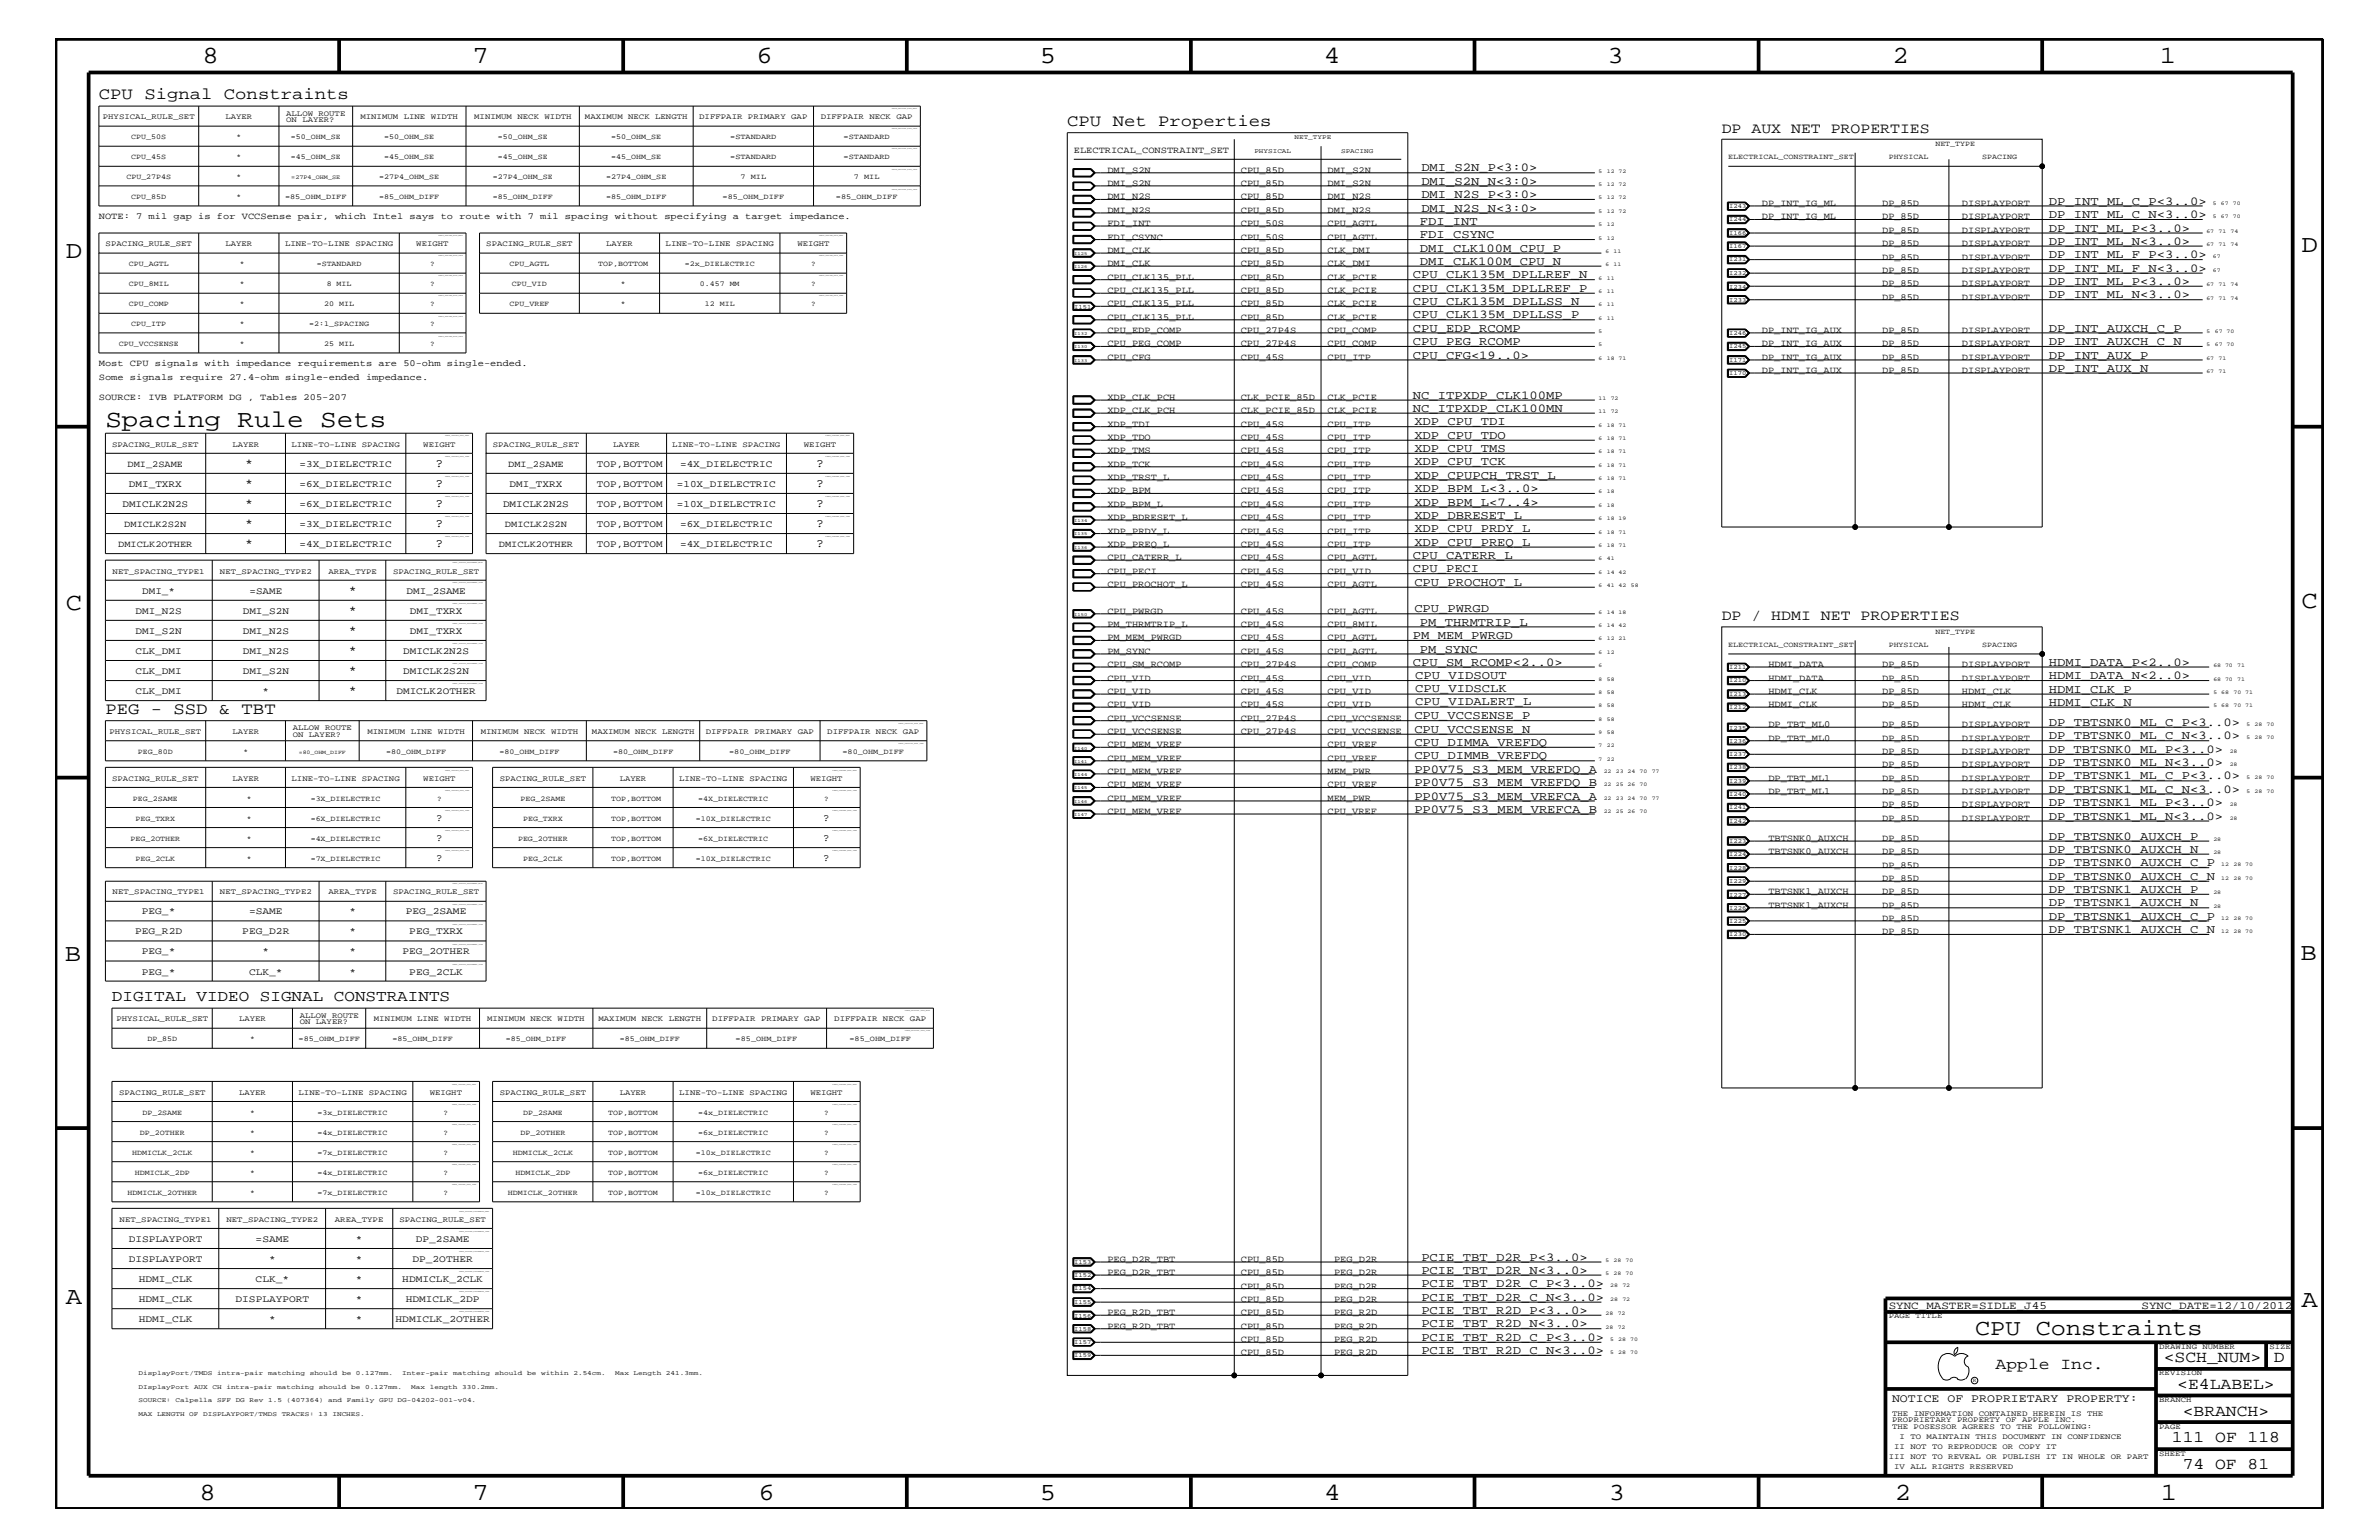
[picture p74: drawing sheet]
<svg xmlns="http://www.w3.org/2000/svg" width="432mm" height="279mm" viewBox="0 0 432 279" stroke-linecap="round" stroke-linejoin="round" font-family="sans-serif">
<defs><g id="words">
<g font-size="4.5">
<text x="36.7" y="11.5">8</text>
<text x="85.8" y="11.5">7</text>
<text x="137.3" y="11.5">6</text>
<text x="188.7" y="11.5">5</text>
<text x="240.3" y="11.5">4</text>
<text x="291.8" y="11.5">3</text>
<text x="343.5" y="11.5">2</text>
<text x="392" y="11.5">1</text>
<text x="11.9" y="46.8">D</text>
<text x="417.7" y="45.7">D</text>
<text x="19.1" y="77.4">Spacing Rule Sets</text>
<text x="11.9" y="110.6">C</text>
<text x="417.7" y="110.3">C</text>
<text x="11.8" y="174.3">B</text>
<text x="417.6" y="174.2">B</text>
<text x="11.9" y="236.7">A</text>
<text x="417.7" y="237.1">A</text>
<text x="36.2" y="272.1">8</text>
<text x="85.8" y="272.1">7</text>
<text x="137.7" y="272.1">6</text>
<text x="188.7" y="272.1">5</text>
<text x="240.4" y="272.1">4</text>
<text x="292" y="272.1">3</text>
<text x="343.9" y="272.1">2</text>
<text x="392.2" y="272.1">1</text>
</g>
<text font-size="4.1" x="358.5" y="242.3">CPU Constraints</text>
<g font-size="3">
<text x="17.9" y="18">CPU Signal Constraints</text>
<text x="193.7" y="22.9">CPU Net Properties</text>
<text x="19.1" y="129.6">PEG - SSD &amp; TBT</text>
<text x="362.2" y="248.4">Apple Inc.</text>
<text x="392.7" y="247.1">&lt;SCH_NUM&gt;</text>
<text x="395.2" y="252">&lt;E4LABEL&gt;</text>
<text x="412.7" y="247.1">D</text>
<text x="396.2" y="256.8">&lt;BRANCH&gt;</text>
<text x="394.2" y="261.6">111 OF 118</text>
<text x="396.2" y="266.6">74 OF 81</text>
</g>
<text font-size="2.9" x="20.3" y="181.6">DIGITAL VIDEO SIGNAL CONSTRAINTS</text>
<g font-size="2.7">
<text x="312.5" y="24.1">DP AUX NET PROPERTIES</text>
<text x="312.5" y="112.6">DP / HDMI NET PROPERTIES</text>
</g>
<g font-size="2.2">
<text x="258" y="33.6">DMI_S2N_N&lt;3:0&gt;</text>
<text x="258" y="35.9">DMI_N2S_P&lt;3:0&gt;</text>
<text x="258" y="31.1">DMI_S2N_P&lt;3:0&gt;</text>
<text x="257.7" y="40.8">FDI_INT</text>
<text x="258" y="38.4">DMI_N2S_N&lt;3:0&gt;</text>
<text x="371.9" y="37.2">DP_INT_ML_C_P&lt;3..0&gt;</text>
<text x="371.9" y="39.6">DP_INT_ML_C_N&lt;3..0&gt;</text>
<text x="257.7" y="45.7">DMI_CLK100M_CPU_P</text>
<text x="257.7" y="43.2">FDI_CSYNC</text>
<text x="371.9" y="46.8">DP_INT_ML_F_P&lt;3..0&gt;</text>
<text x="371.9" y="42">DP_INT_ML_P&lt;3..0&gt;</text>
<text x="371.9" y="44.4">DP_INT_ML_N&lt;3..0&gt;</text>
<text x="256.5" y="52.9">CPU_CLK135M_DPLLREF_P</text>
<text x="256.5" y="50.5">CPU_CLK135M_DPLLREF_N</text>
<text x="257.7" y="48">DMI_CLK100M_CPU_N</text>
<text x="371.9" y="49.3">DP_INT_ML_F_N&lt;3..0&gt;</text>
<text x="371.9" y="51.7">DP_INT_ML_P&lt;3..0&gt;</text>
<text x="256.5" y="57.8">CPU_CLK135M_DPLLSS_P</text>
<text x="256.5" y="55.3">CPU_CLK135M_DPLLSS_N</text>
<text x="371.9" y="54.1">DP_INT_ML_N&lt;3..0&gt;</text>
<text x="256.5" y="60.2">CPU_EDP_RCOMP</text>
<text x="256.5" y="65.1">CPU_CFG&lt;19..0&gt;</text>
<text x="256.5" y="62.6">CPU_PEG_RCOMP</text>
<text x="371.9" y="60.2">DP_INT_AUXCH_C_P</text>
<text x="371.9" y="62.6">DP_INT_AUXCH_C_N</text>
<text x="371.9" y="65.1">DP_INT_AUX_P</text>
<text x="371.9" y="67.5">DP_INT_AUX_N</text>
<text x="256.5" y="74.7">NC_ITPXDP_CLK100MN</text>
<text x="256.5" y="72.3">NC_ITPXDP_CLK100MP</text>
<text x="256.7" y="77.2">XDP_CPU_TDI</text>
<text x="256.7" y="82">XDP_CPU_TMS</text>
<text x="256.7" y="79.6">XDP_CPU_TDO</text>
<text x="44.5" y="84.7">*</text>
<text x="44.5" y="88.3">*</text>
<text x="79" y="88.3">?</text>
<text x="79" y="84.7">?</text>
<text x="148.1" y="88.3">?</text>
<text x="148.1" y="84.7">?</text>
<text x="256.7" y="89.3">XDP_BPM_L&lt;3..0&gt;</text>
<text x="256.7" y="84.4">XDP_CPU_TCK</text>
<text x="256.7" y="86.9">XDP_CPUPCH_TRST_L</text>
<text x="44.5" y="92">*</text>
<text x="44.5" y="95.6">*</text>
<text x="79" y="92">?</text>
<text x="79" y="95.6">?</text>
<text x="148.1" y="92">?</text>
<text x="148.1" y="95.6">?</text>
<text x="256.7" y="94.2">XDP_DBRESET_L</text>
<text x="256.7" y="91.7">XDP_BPM_L&lt;7..4&gt;</text>
<text x="44.5" y="99.3">*</text>
<text x="79" y="99.3">?</text>
<text x="148.1" y="99.3">?</text>
<text x="256.5" y="101.4">CPU_CATERR_L</text>
<text x="256.7" y="99">XDP_CPU_PREQ_L</text>
<text x="256.7" y="96.5">XDP_CPU_PRDY_L</text>
<text x="63.3" y="107.7">*</text>
<text x="256.5" y="103.8">CPU_PECI</text>
<text x="256.7" y="106.3">CPU_PROCHOT_L</text>
<text x="63.3" y="111.4">*</text>
<text x="256.7" y="111.1">CPU_PWRGD</text>
<text x="257.7" y="113.6">PM_THRMTRIP_L</text>
<text x="63.3" y="115">*</text>
<text x="63.3" y="118.6">*</text>
<text x="256.5" y="115.9">PM_MEM_PWRGD</text>
<text x="257.7" y="118.4">PM_SYNC</text>
<text x="63.3" y="125.9">*</text>
<text x="63.3" y="122.3">*</text>
<text x="256.5" y="120.8">CPU_SM_RCOMP&lt;2..0&gt;</text>
<text x="256.9" y="125.6">CPU_VIDSCLK</text>
<text x="256.9" y="123.2">CPU_VIDSOUT</text>
<text x="371.9" y="120.8">HDMI_DATA_P&lt;2..0&gt;</text>
<text x="371.9" y="125.7">HDMI_CLK_P</text>
<text x="371.9" y="123.2">HDMI_DATA_N&lt;2..0&gt;</text>
<text x="256.7" y="130.5">CPU_VCCSENSE_P</text>
<text x="256.9" y="128">CPU_VIDALERT_L</text>
<text x="371.9" y="128">HDMI_CLK_N</text>
<text x="371.9" y="131.7">DP_TBTSNK0_ML_C_P&lt;3..0&gt;</text>
<text x="256.7" y="133">CPU_VCCSENSE_N</text>
<text x="256.7" y="137.8">CPU_DIMMB_VREFDQ</text>
<text x="256.7" y="135.3">CPU_DIMMA_VREFDQ</text>
<text x="371.9" y="136.6">DP_TBTSNK0_ML_P&lt;3..0&gt;</text>
<text x="371.9" y="134.1">DP_TBTSNK0_ML_C_N&lt;3..0&gt;</text>
<text x="256.7" y="142.6">PP0V75_S3_MEM_VREFDQ_B</text>
<text x="256.7" y="140.2">PP0V75_S3_MEM_VREFDQ_A</text>
<text x="371.9" y="143.9">DP_TBTSNK1_ML_C_N&lt;3..0&gt;</text>
<text x="371.9" y="139">DP_TBTSNK0_ML_N&lt;3..0&gt;</text>
<text x="371.9" y="141.4">DP_TBTSNK1_ML_C_P&lt;3..0&gt;</text>
<text x="256.7" y="145.1">PP0V75_S3_MEM_VREFCA_A</text>
<text x="256.7" y="147.5">PP0V75_S3_MEM_VREFCA_B</text>
<text x="371.9" y="148.7">DP_TBTSNK1_ML_N&lt;3..0&gt;</text>
<text x="371.9" y="146.2">DP_TBTSNK1_ML_P&lt;3..0&gt;</text>
<text x="371.9" y="152.3">DP_TBTSNK0_AUXCH_P</text>
<text x="371.9" y="154.7">DP_TBTSNK0_AUXCH_N</text>
<text x="371.9" y="157.2">DP_TBTSNK0_AUXCH_C_P</text>
<text x="371.9" y="159.6">DP_TBTSNK0_AUXCH_C_N</text>
<text x="371.9" y="162">DP_TBTSNK1_AUXCH_P</text>
<text x="371.9" y="164.5">DP_TBTSNK1_AUXCH_N</text>
<text x="371.9" y="166.9">DP_TBTSNK1_AUXCH_C_P</text>
<text x="371.9" y="169.3">DP_TBTSNK1_AUXCH_C_N</text>
<text x="258" y="228.7">PCIE_TBT_D2R_P&lt;3..0&gt;</text>
<text x="258" y="233.5">PCIE_TBT_D2R_C_P&lt;3..0&gt;</text>
<text x="258" y="231.1">PCIE_TBT_D2R_N&lt;3..0&gt;</text>
<text x="258" y="238.4">PCIE_TBT_R2D_P&lt;3..0&gt;</text>
<text x="258" y="236">PCIE_TBT_D2R_C_N&lt;3..0&gt;</text>
<text x="258" y="243.3">PCIE_TBT_R2D_C_P&lt;3..0&gt;</text>
<text x="258" y="245.6">PCIE_TBT_R2D_C_N&lt;3..0&gt;</text>
<text x="258" y="240.8">PCIE_TBT_R2D_N&lt;3..0&gt;</text>
</g>
<text font-size="2.1" x="343.4" y="254.4">NOTICE OF PROPRIETARY PROPERTY:</text>
<g font-size="2">
<text x="342.8" y="237.4">SYNC_MASTER=SIDLE_J45</text>
<text x="388.7" y="237.4">SYNC_DATE=12/10/2012</text>
</g>
<g font-size="1.9">
<text x="79.2" y="149">?</text>
<text x="149.4" y="149">?</text>
<text x="79.2" y="152.6">?</text>
<text x="149.4" y="152.6">?</text>
<text x="79.2" y="156.2">?</text>
<text x="149.4" y="156.2">?</text>
</g>
<g font-size="1.8">
<text x="23.4" y="88.3">DMI_TXRX</text>
<text x="54.4" y="88.3">=6X_DIELECTRIC</text>
<text x="54.4" y="84.7">=3X_DIELECTRIC</text>
<text x="92.5" y="88.3">DMI_TXRX</text>
<text x="108.3" y="88.3">TOP,BOTTOM</text>
<text x="108.3" y="84.7">TOP,BOTTOM</text>
<text x="122.9" y="88.3">=10X_DIELECTRIC</text>
<text x="123.4" y="84.7">=4X_DIELECTRIC</text>
<text x="22.2" y="92">DMICLK2N2S</text>
<text x="54.4" y="92">=6X_DIELECTRIC</text>
<text x="54.4" y="95.6">=3X_DIELECTRIC</text>
<text x="91.3" y="92">DMICLK2N2S</text>
<text x="108.3" y="92">TOP,BOTTOM</text>
<text x="108.3" y="95.6">TOP,BOTTOM</text>
<text x="122.9" y="92">=10X_DIELECTRIC</text>
<text x="123.4" y="95.6">=6X_DIELECTRIC</text>
<text x="54.4" y="99.3">=4X_DIELECTRIC</text>
<text x="108.3" y="99.3">TOP,BOTTOM</text>
<text x="123.4" y="99.3">=4X_DIELECTRIC</text>
<text x="25.8" y="107.7">DMI_*</text>
<text x="45.3" y="107.7">=SAME</text>
<text x="73.8" y="107.7">DMI_2SAME</text>
<text x="24.6" y="111.4">DMI_N2S</text>
<text x="44.1" y="111.4">DMI_S2N</text>
<text x="74.4" y="111.4">DMI_TXRX</text>
<text x="24.6" y="115">DMI_S2N</text>
<text x="24.6" y="118.6">CLK_DMI</text>
<text x="44.1" y="118.6">DMI_N2S</text>
<text x="44.1" y="115">DMI_N2S</text>
<text x="73.2" y="118.6">DMICLK2N2S</text>
<text x="74.4" y="115">DMI_TXRX</text>
<text x="24.6" y="125.9">CLK_DMI</text>
<text x="24.6" y="122.3">CLK_DMI</text>
<text x="44.1" y="122.3">DMI_S2N</text>
<text x="47.7" y="125.9">*</text>
<text x="72" y="125.9">DMICLK2OTHER</text>
<text x="73.2" y="122.3">DMICLK2S2N</text>
<text x="25.7" y="165.9">PEG_*</text>
<text x="45.2" y="165.9">=SAME</text>
<text x="63.4" y="165.9">*</text>
<text x="73.7" y="165.9">PEG_2SAME</text>
<text x="24.5" y="169.5">PEG_R2D</text>
<text x="25.7" y="173.2">PEG_*</text>
<text x="44" y="169.5">PEG_D2R</text>
<text x="47.7" y="173.2">*</text>
<text x="63.4" y="169.5">*</text>
<text x="63.4" y="173.2">*</text>
<text x="73.1" y="173.2">PEG_2OTHER</text>
<text x="74.3" y="169.5">PEG_TXRX</text>
<text x="25.7" y="176.8">PEG_*</text>
<text x="45.2" y="176.8">CLK_*</text>
<text x="63.4" y="176.8">*</text>
<text x="74.3" y="176.8">PEG_2CLK</text>
<text x="23.4" y="225.3">DISPLAYPORT</text>
<text x="46.4" y="225.3">=SAME</text>
<text x="64.6" y="225.3">*</text>
<text x="75.5" y="225.3">DP_2SAME</text>
<text x="23.4" y="229">DISPLAYPORT</text>
<text x="25.2" y="232.6">HDMI_CLK</text>
<text x="46.4" y="232.6">CLK_*</text>
<text x="48.9" y="229">*</text>
<text x="64.6" y="232.6">*</text>
<text x="64.6" y="229">*</text>
<text x="73" y="232.6">HDMICLK_2CLK</text>
<text x="74.8" y="229">DP_2OTHER</text>
<text x="25.2" y="236.2">HDMI_CLK</text>
<text x="25.2" y="239.9">HDMI_CLK</text>
<text x="42.8" y="236.2">DISPLAYPORT</text>
<text x="48.9" y="239.9">*</text>
<text x="64.6" y="236.2">*</text>
<text x="64.6" y="239.9">*</text>
<text x="71.8" y="239.9">HDMICLK_2OTHER</text>
<text x="73.7" y="236.2">HDMICLK_2DP</text>
</g>
<g font-size="1.7">
<text x="194.9" y="27.7">ELECTRICAL_CONSTRAINT_SET</text>
<text x="201" y="33.7">DMI_S2N</text>
<text x="201" y="31.4">DMI_S2N</text>
<text x="225.2" y="31.4">CPU_85D</text>
<text x="225.2" y="33.7">CPU_85D</text>
<text x="241" y="31.4">DMI_S2N</text>
<text x="241" y="33.7">DMI_S2N</text>
<text x="17.9" y="39.8">NOTE: 7 mil gap is for VCCSense pair, which Intel says to route with 7 mil spacing without specifying a target impedance.</text>
<text x="201" y="38.6">DMI_N2S</text>
<text x="201" y="41">FDI_INT</text>
<text x="201" y="36.2">DMI_N2S</text>
<text x="225.2" y="38.6">CPU_85D</text>
<text x="225.2" y="41">CPU_50S</text>
<text x="225.2" y="36.2">CPU_85D</text>
<text x="241" y="36.2">DMI_N2S</text>
<text x="241" y="38.6">DMI_N2S</text>
<text x="241" y="41">CPU_AGTL</text>
<text x="319.8" y="37.4">DP_INT_IG_ML</text>
<text x="319.8" y="39.8">DP_INT_IG_ML</text>
<text x="341.6" y="37.4">DP_85D</text>
<text x="341.6" y="39.8">DP_85D</text>
<text x="356.1" y="37.4">DISPLAYPORT</text>
<text x="356.1" y="39.8">DISPLAYPORT</text>
<text x="201" y="45.9">DMI_CLK</text>
<text x="201" y="43.5">FDI_CSYNC</text>
<text x="225.2" y="45.9">CPU_85D</text>
<text x="225.2" y="43.5">CPU_50S</text>
<text x="241" y="45.9">CLK_DMI</text>
<text x="241" y="43.5">CPU_AGTL</text>
<text x="341.6" y="47.1">DP_85D</text>
<text x="341.6" y="42.3">DP_85D</text>
<text x="341.6" y="44.6">DP_85D</text>
<text x="356.1" y="47.1">DISPLAYPORT</text>
<text x="356.1" y="42.3">DISPLAYPORT</text>
<text x="356.1" y="44.6">DISPLAYPORT</text>
<text x="201" y="53.2">CPU_CLK135_PLL</text>
<text x="201" y="48.3">DMI_CLK</text>
<text x="201" y="50.7">CPU_CLK135_PLL</text>
<text x="225.2" y="48.3">CPU_85D</text>
<text x="225.2" y="53.2">CPU_85D</text>
<text x="225.2" y="50.7">CPU_85D</text>
<text x="241" y="53.2">CLK_PCIE</text>
<text x="241" y="50.7">CLK_PCIE</text>
<text x="241" y="48.3">CLK_DMI</text>
<text x="341.6" y="49.6">DP_85D</text>
<text x="341.6" y="51.9">DP_85D</text>
<text x="356.1" y="49.6">DISPLAYPORT</text>
<text x="356.1" y="51.9">DISPLAYPORT</text>
<text x="201" y="58">CPU_CLK135_PLL</text>
<text x="201" y="55.6">CPU_CLK135_PLL</text>
<text x="225.2" y="58">CPU_85D</text>
<text x="225.2" y="55.6">CPU_85D</text>
<text x="241" y="58">CLK_PCIE</text>
<text x="241" y="55.6">CLK_PCIE</text>
<text x="341.6" y="54.4">DP_85D</text>
<text x="356.1" y="54.4">DISPLAYPORT</text>
<text x="201" y="65.3">CPU_CFG</text>
<text x="201" y="60.4">CPU_EDP_COMP</text>
<text x="201" y="62.9">CPU_PEG_COMP</text>
<text x="225.2" y="60.4">CPU_27P4S</text>
<text x="225.2" y="65.3">CPU_45S</text>
<text x="225.2" y="62.9">CPU_27P4S</text>
<text x="241" y="60.4">CPU_COMP</text>
<text x="241" y="62.9">CPU_COMP</text>
<text x="241" y="65.3">CPU_ITP</text>
<text x="319.8" y="60.4">DP_INT_IG_AUX</text>
<text x="319.8" y="62.9">DP_INT_IG_AUX</text>
<text x="319.8" y="65.3">DP_INT_IG_AUX</text>
<text x="341.6" y="60.4">DP_85D</text>
<text x="341.6" y="62.9">DP_85D</text>
<text x="341.6" y="65.3">DP_85D</text>
<text x="356.1" y="60.4">DISPLAYPORT</text>
<text x="356.1" y="62.9">DISPLAYPORT</text>
<text x="356.1" y="65.3">DISPLAYPORT</text>
<text x="17.9" y="68.9">Some signals require 27.4-ohm single-ended impedance.</text>
<text x="17.9" y="66.5">Most CPU signals with impedance requirements are 50-ohm single-ended.</text>
<text x="319.8" y="67.7">DP_INT_IG_AUX</text>
<text x="341.6" y="67.7">DP_85D</text>
<text x="356.1" y="67.7">DISPLAYPORT</text>
<text x="17.9" y="72.6">SOURCE: IVB PLATFORM DG , Tables 205-207</text>
<text x="201" y="77.4">XDP_TDI</text>
<text x="201" y="75">XDP_CLK_PCH</text>
<text x="201" y="72.6">XDP_CLK_PCH</text>
<text x="225.2" y="77.4">CPU_45S</text>
<text x="225.2" y="75">CLK_PCIE_85D</text>
<text x="225.2" y="72.6">CLK_PCIE_85D</text>
<text x="241" y="77.4">CPU_ITP</text>
<text x="241" y="75">CLK_PCIE</text>
<text x="241" y="72.6">CLK_PCIE</text>
<text x="201" y="82.2">XDP_TMS</text>
<text x="201" y="79.9">XDP_TDO</text>
<text x="225.2" y="82.2">CPU_45S</text>
<text x="225.2" y="79.9">CPU_45S</text>
<text x="241" y="82.2">CPU_ITP</text>
<text x="241" y="79.9">CPU_ITP</text>
<text x="23.2" y="84.7">DMI_2SAME</text>
<text x="92.2" y="84.7">DMI_2SAME</text>
<text x="201" y="89.5">XDP_BPM</text>
<text x="201" y="84.7">XDP_TCK</text>
<text x="201" y="87.1">XDP_TRST_L</text>
<text x="225.2" y="84.7">CPU_45S</text>
<text x="225.2" y="87.1">CPU_45S</text>
<text x="225.2" y="89.5">CPU_45S</text>
<text x="241" y="89.5">CPU_ITP</text>
<text x="241" y="84.7">CPU_ITP</text>
<text x="241" y="87.1">CPU_ITP</text>
<text x="22.6" y="95.6">DMICLK2S2N</text>
<text x="91.7" y="95.6">DMICLK2S2N</text>
<text x="201" y="94.3">XDP_BDRESET_L</text>
<text x="201" y="92">XDP_BPM_L</text>
<text x="225.2" y="94.3">CPU_45S</text>
<text x="225.2" y="92">CPU_45S</text>
<text x="241" y="94.3">CPU_ITP</text>
<text x="241" y="92">CPU_ITP</text>
<text x="21.5" y="99.3">DMICLK2OTHER</text>
<text x="90.6" y="99.3">DMICLK2OTHER</text>
<text x="201" y="99.3">XDP_PREQ_L</text>
<text x="201" y="96.8">XDP_PRDY_L</text>
<text x="201" y="101.6">CPU_CATERR_L</text>
<text x="225.2" y="96.8">CPU_45S</text>
<text x="225.2" y="99.3">CPU_45S</text>
<text x="225.2" y="101.6">CPU_45S</text>
<text x="241" y="96.8">CPU_ITP</text>
<text x="241" y="101.6">CPU_AGTL</text>
<text x="241" y="99.3">CPU_ITP</text>
<text x="201" y="106.5">CPU_PROCHOT_L</text>
<text x="201" y="104.1">CPU_PECI</text>
<text x="225.2" y="106.5">CPU_45S</text>
<text x="225.2" y="104.1">CPU_45S</text>
<text x="241" y="106.5">CPU_AGTL</text>
<text x="241" y="104.1">CPU_VID</text>
<text x="201" y="113.7">PM_THRMTRIP_L</text>
<text x="201" y="111.4">CPU_PWRGD</text>
<text x="225.2" y="113.7">CPU_45S</text>
<text x="225.2" y="111.4">CPU_45S</text>
<text x="241" y="113.7">CPU_8MIL</text>
<text x="241" y="111.4">CPU_AGTL</text>
<text x="201" y="118.6">PM_SYNC</text>
<text x="201" y="116.2">PM_MEM_PWRGD</text>
<text x="225.2" y="116.2">CPU_45S</text>
<text x="225.2" y="118.6">CPU_45S</text>
<text x="241" y="118.6">CPU_AGTL</text>
<text x="241" y="116.2">CPU_AGTL</text>
<text x="201" y="123.5">CPU_VID</text>
<text x="201" y="125.9">CPU_VID</text>
<text x="201" y="121">CPU_SM_RCOMP</text>
<text x="225.2" y="123.5">CPU_45S</text>
<text x="225.2" y="121">CPU_27P4S</text>
<text x="225.2" y="125.9">CPU_45S</text>
<text x="241" y="121">CPU_COMP</text>
<text x="241" y="123.5">CPU_VID</text>
<text x="241" y="125.9">CPU_VID</text>
<text x="321" y="121">HDMI_DATA</text>
<text x="321" y="125.9">HDMI_CLK</text>
<text x="321" y="123.5">HDMI_DATA</text>
<text x="341.6" y="121">DP_85D</text>
<text x="341.6" y="125.9">DP_85D</text>
<text x="341.6" y="123.5">DP_85D</text>
<text x="356.1" y="125.9">HDMI_CLK</text>
<text x="356.1" y="121">DISPLAYPORT</text>
<text x="356.1" y="123.5">DISPLAYPORT</text>
<text x="201" y="130.8">CPU_VCCSENSE</text>
<text x="201" y="128.3">CPU_VID</text>
<text x="225.2" y="130.8">CPU_27P4S</text>
<text x="225.2" y="128.3">CPU_45S</text>
<text x="241" y="130.8">CPU_VCCSENSE</text>
<text x="241" y="128.3">CPU_VID</text>
<text x="321" y="128.3">HDMI_CLK</text>
<text x="321" y="131.9">DP_TBT_ML0</text>
<text x="341.6" y="128.3">DP_85D</text>
<text x="341.6" y="131.9">DP_85D</text>
<text x="356.1" y="128.3">HDMI_CLK</text>
<text x="356.1" y="131.9">DISPLAYPORT</text>
<text x="201" y="133.2">CPU_VCCSENSE</text>
<text x="201" y="135.6">CPU_MEM_VREF</text>
<text x="225.2" y="133.2">CPU_27P4S</text>
<text x="241" y="133.2">CPU_VCCSENSE</text>
<text x="241" y="135.6">CPU_VREF</text>
<text x="321" y="134.4">DP_TBT_ML0</text>
<text x="341.6" y="136.8">DP_85D</text>
<text x="341.6" y="134.4">DP_85D</text>
<text x="356.1" y="136.8">DISPLAYPORT</text>
<text x="356.1" y="134.4">DISPLAYPORT</text>
<text x="201" y="142.9">CPU_MEM_VREF</text>
<text x="201" y="140.4">CPU_MEM_VREF</text>
<text x="201" y="138">CPU_MEM_VREF</text>
<text x="241" y="138">CPU_VREF</text>
<text x="241" y="142.9">CPU_VREF</text>
<text x="241" y="140.4">MEM_PWR</text>
<text x="321" y="141.7">DP_TBT_ML1</text>
<text x="341.6" y="139.2">DP_85D</text>
<text x="341.6" y="141.7">DP_85D</text>
<text x="356.1" y="139.2">DISPLAYPORT</text>
<text x="356.1" y="141.7">DISPLAYPORT</text>
<text x="201" y="145.3">CPU_MEM_VREF</text>
<text x="201" y="147.7">CPU_MEM_VREF</text>
<text x="241" y="145.3">MEM_PWR</text>
<text x="241" y="147.7">CPU_VREF</text>
<text x="321" y="144">DP_TBT_ML1</text>
<text x="341.6" y="149">DP_85D</text>
<text x="341.6" y="146.5">DP_85D</text>
<text x="341.6" y="144">DP_85D</text>
<text x="356.1" y="149">DISPLAYPORT</text>
<text x="356.1" y="146.5">DISPLAYPORT</text>
<text x="356.1" y="144">DISPLAYPORT</text>
<text x="321" y="152.6">TBTSNK0_AUXCH</text>
<text x="321" y="155">TBTSNK0_AUXCH</text>
<text x="341.6" y="152.6">DP_85D</text>
<text x="341.6" y="155">DP_85D</text>
<text x="341.6" y="157.4">DP_85D</text>
<text x="341.6" y="159.9">DP_85D</text>
<text x="321" y="162.2">TBTSNK1_AUXCH</text>
<text x="321" y="164.7">TBTSNK1_AUXCH</text>
<text x="341.6" y="162.2">DP_85D</text>
<text x="341.6" y="164.7">DP_85D</text>
<text x="341.6" y="167.1">DP_85D</text>
<text x="341.6" y="169.5">DP_85D</text>
<text x="201" y="229">PEG_D2R_TBT</text>
<text x="201" y="231.3">PEG_D2R_TBT</text>
<text x="225.2" y="233.8">CPU_85D</text>
<text x="225.2" y="229">CPU_85D</text>
<text x="225.2" y="231.3">CPU_85D</text>
<text x="242.1" y="229">PEG_D2R</text>
<text x="242.1" y="233.8">PEG_D2R</text>
<text x="242.1" y="231.3">PEG_D2R</text>
<text x="201" y="238.6">PEG_R2D_TBT</text>
<text x="225.2" y="236.2">CPU_85D</text>
<text x="225.2" y="238.6">CPU_85D</text>
<text x="242.1" y="238.6">PEG_R2D</text>
<text x="242.1" y="236.2">PEG_D2R</text>
<text x="201" y="241.1">PEG_R2D_TBT</text>
<text x="225.2" y="245.9">CPU_85D</text>
<text x="225.2" y="241.1">CPU_85D</text>
<text x="225.2" y="243.5">CPU_85D</text>
<text x="242.1" y="243.5">PEG_R2D</text>
<text x="242.1" y="245.9">PEG_R2D</text>
<text x="242.1" y="241.1">PEG_R2D</text>
</g>
<g font-size="1.4">
<text x="18.7" y="21.6">PHYSICAL_RULE_SET</text>
<text x="40.9" y="21.6">LAYER</text>
<text x="51.9" y="21">ALLOW ROUTE</text>
<text x="51.9" y="22.2">ON LAYER?</text>
<text x="65.4" y="21.6">MINIMUM LINE WIDTH</text>
<text x="86.1" y="21.6">MINIMUM NECK WIDTH</text>
<text x="106.2" y="21.6">MAXIMUM NECK LENGTH</text>
<text x="126.9" y="21.6">DIFFPAIR PRIMARY GAP</text>
<text x="149" y="21.6">DIFFPAIR NECK GAP</text>
<text x="23.8" y="25.3">CPU_50S</text>
<text x="23.8" y="28.9">CPU_45S</text>
<text x="42.9" y="25.3">*</text>
<text x="42.9" y="28.9">*</text>
<text x="52.8" y="28.9">=45_OHM_SE</text>
<text x="52.8" y="25.3">=50_OHM_SE</text>
<text x="69.7" y="28.9">=45_OHM_SE</text>
<text x="69.7" y="25.3">=50_OHM_SE</text>
<text x="90.4" y="25.3">=50_OHM_SE</text>
<text x="90.4" y="28.9">=45_OHM_SE</text>
<text x="111" y="28.9">=45_OHM_SE</text>
<text x="111" y="25.3">=50_OHM_SE</text>
<text x="132.5" y="25.3">=STANDARD</text>
<text x="132.5" y="28.9">=STANDARD</text>
<text x="153.1" y="25.3">=STANDARD</text>
<text x="153.1" y="28.9">=STANDARD</text>
<text x="313.7" y="28.9">ELECTRICAL_CONSTRAINT_SET</text>
<text x="342.8" y="28.9">PHYSICAL</text>
<text x="351.3" y="26.5">NET_TYPE</text>
<text x="359.7" y="28.9">SPACING</text>
<text x="22.9" y="32.5">CPU_27P4S</text>
<text x="42.9" y="32.5">*</text>
<text x="68.8" y="32.5">=27P4_OHM_SE</text>
<text x="89.5" y="32.5">=27P4_OHM_SE</text>
<text x="110" y="32.5">=27P4_OHM_SE</text>
<text x="134.4" y="32.5">7 MIL</text>
<text x="155" y="32.5">7 MIL</text>
<text x="23.8" y="36.2">CPU_85D</text>
<text x="42.9" y="36.2">*</text>
<text x="51.7" y="36.2">=85_OHM_DIFF</text>
<text x="68.8" y="36.2">=85_OHM_DIFF</text>
<text x="89.5" y="36.2">=85_OHM_DIFF</text>
<text x="110" y="36.2">=85_OHM_DIFF</text>
<text x="131.1" y="36.2">=85_OHM_DIFF</text>
<text x="151.7" y="36.2">=85_OHM_DIFF</text>
<text x="19.2" y="44.6">SPACING_RULE_SET</text>
<text x="40.9" y="44.6">LAYER</text>
<text x="51.7" y="44.6">LINE-TO-LINE SPACING</text>
<text x="75.6" y="44.6">WEIGHT</text>
<text x="88.3" y="44.6">SPACING_RULE_SET</text>
<text x="110" y="44.6">LAYER</text>
<text x="120.8" y="44.6">LINE-TO-LINE SPACING</text>
<text x="144.7" y="44.6">WEIGHT</text>
<text x="23.4" y="51.9">CPU_8MIL</text>
<text x="23.4" y="48.3">CPU_AGTL</text>
<text x="43.5" y="51.9">*</text>
<text x="43.5" y="48.3">*</text>
<text x="57.5" y="48.3">=STANDARD</text>
<text x="59.3" y="51.9">8 MIL</text>
<text x="78.1" y="48.3">?</text>
<text x="78.1" y="51.9">?</text>
<text x="92.5" y="48.3">CPU_AGTL</text>
<text x="92.9" y="51.9">CPU_VID</text>
<text x="108.6" y="48.3">TOP,BOTTOM</text>
<text x="112.7" y="51.9">*</text>
<text x="124.3" y="48.3">=2x_DIELECTRIC</text>
<text x="127" y="51.9">0.457 MM</text>
<text x="147.2" y="48.3">?</text>
<text x="147.2" y="51.9">?</text>
<text x="23.4" y="55.6">CPU_COMP</text>
<text x="23.8" y="59.2">CPU_ITP</text>
<text x="43.5" y="55.6">*</text>
<text x="43.5" y="59.2">*</text>
<text x="56.1" y="59.2">=2:1_SPACING</text>
<text x="58.8" y="55.6">20 MIL</text>
<text x="78.1" y="55.6">?</text>
<text x="78.1" y="59.2">?</text>
<text x="92.5" y="55.6">CPU_VREF</text>
<text x="112.7" y="55.6">*</text>
<text x="127.9" y="55.6">12 MIL</text>
<text x="147.2" y="55.6">?</text>
<text x="21.5" y="62.9">CPU_VCCSENSE</text>
<text x="43.5" y="62.9">*</text>
<text x="58.8" y="62.9">25 MIL</text>
<text x="78.1" y="62.9">?</text>
<text x="20.4" y="81.1">SPACING_RULE_SET</text>
<text x="42.2" y="81.1">LAYER</text>
<text x="52.9" y="81.1">LINE-TO-LINE SPACING</text>
<text x="76.8" y="81.1">WEIGHT</text>
<text x="89.5" y="81.1">SPACING_RULE_SET</text>
<text x="111.3" y="81.1">LAYER</text>
<text x="122" y="81.1">LINE-TO-LINE SPACING</text>
<text x="145.9" y="81.1">WEIGHT</text>
<text x="20.4" y="104.1">NET_SPACING_TYPE1</text>
<text x="39.9" y="104.1">NET_SPACING_TYPE2</text>
<text x="59.6" y="104.1">AREA_TYPE</text>
<text x="71.3" y="104.1">SPACING_RULE_SET</text>
<text x="313.7" y="117.4">ELECTRICAL_CONSTRAINT_SET</text>
<text x="342.8" y="117.4">PHYSICAL</text>
<text x="351.3" y="115">NET_TYPE</text>
<text x="359.7" y="117.4">SPACING</text>
<text x="19.9" y="133.2">PHYSICAL_RULE_SET</text>
<text x="25" y="136.8">PEG_80D</text>
<text x="42.2" y="133.2">LAYER</text>
<text x="44.2" y="136.8">*</text>
<text x="53.1" y="132.5">ALLOW ROUTE</text>
<text x="53.1" y="133.8">ON LAYER?</text>
<text x="66.7" y="133.2">MINIMUM LINE WIDTH</text>
<text x="70.1" y="136.8">=80_OHM_DIFF</text>
<text x="87.2" y="133.2">MINIMUM NECK WIDTH</text>
<text x="90.6" y="136.8">=80_OHM_DIFF</text>
<text x="107.4" y="133.2">MAXIMUM NECK LENGTH</text>
<text x="111.3" y="136.8">=80_OHM_DIFF</text>
<text x="128.1" y="133.2">DIFFPAIR PRIMARY GAP</text>
<text x="132.3" y="136.8">=80_OHM_DIFF</text>
<text x="150.2" y="133.2">DIFFPAIR NECK GAP</text>
<text x="152.9" y="136.8">=80_OHM_DIFF</text>
<text x="20.4" y="141.7">SPACING_RULE_SET</text>
<text x="42.2" y="141.7">LAYER</text>
<text x="52.9" y="141.7">LINE-TO-LINE SPACING</text>
<text x="76.8" y="141.7">WEIGHT</text>
<text x="90.7" y="141.7">SPACING_RULE_SET</text>
<text x="112.5" y="141.7">LAYER</text>
<text x="123.3" y="141.7">LINE-TO-LINE SPACING</text>
<text x="147.1" y="141.7">WEIGHT</text>
<text x="24.1" y="145.3">PEG_2SAME</text>
<text x="24.6" y="149">PEG_TXRX</text>
<text x="44.8" y="145.3">*</text>
<text x="44.8" y="149">*</text>
<text x="56.4" y="145.3">=3X_DIELECTRIC</text>
<text x="56.4" y="149">=6X_DIELECTRIC</text>
<text x="79.3" y="145.3">?</text>
<text x="94.5" y="145.3">PEG_2SAME</text>
<text x="95" y="149">PEG_TXRX</text>
<text x="111" y="145.3">TOP,BOTTOM</text>
<text x="111" y="149">TOP,BOTTOM</text>
<text x="126.3" y="149">=10X_DIELECTRIC</text>
<text x="126.7" y="145.3">=4X_DIELECTRIC</text>
<text x="149.6" y="145.3">?</text>
<text x="23.7" y="152.6">PEG_2OTHER</text>
<text x="44.8" y="152.6">*</text>
<text x="56.4" y="152.6">=4X_DIELECTRIC</text>
<text x="94" y="152.6">PEG_2OTHER</text>
<text x="111" y="152.6">TOP,BOTTOM</text>
<text x="126.7" y="152.6">=6X_DIELECTRIC</text>
<text x="24.6" y="156.2">PEG_2CLK</text>
<text x="44.8" y="156.2">*</text>
<text x="56.4" y="156.2">=7X_DIELECTRIC</text>
<text x="95" y="156.2">PEG_2CLK</text>
<text x="111" y="156.2">TOP,BOTTOM</text>
<text x="126.3" y="156.2">=10X_DIELECTRIC</text>
<text x="20.4" y="162.2">NET_SPACING_TYPE1</text>
<text x="39.9" y="162.2">NET_SPACING_TYPE2</text>
<text x="59.6" y="162.2">AREA_TYPE</text>
<text x="71.3" y="162.2">SPACING_RULE_SET</text>
<text x="21.1" y="185.3">PHYSICAL_RULE_SET</text>
<text x="43.4" y="185.3">LAYER</text>
<text x="54.4" y="184.7">ALLOW ROUTE</text>
<text x="54.4" y="185.9">ON LAYER?</text>
<text x="67.9" y="185.3">MINIMUM LINE WIDTH</text>
<text x="88.4" y="185.3">MINIMUM NECK WIDTH</text>
<text x="108.6" y="185.3">MAXIMUM NECK LENGTH</text>
<text x="129.3" y="185.3">DIFFPAIR PRIMARY GAP</text>
<text x="151.4" y="185.3">DIFFPAIR NECK GAP</text>
<text x="26.8" y="188.9">DP_85D</text>
<text x="45.4" y="188.9">*</text>
<text x="54.2" y="188.9">=85_OHM_DIFF</text>
<text x="71.2" y="188.9">=85_OHM_DIFF</text>
<text x="91.8" y="188.9">=85_OHM_DIFF</text>
<text x="112.5" y="188.9">=85_OHM_DIFF</text>
<text x="133.5" y="188.9">=85_OHM_DIFF</text>
<text x="154.2" y="188.9">=85_OHM_DIFF</text>
<text x="21.6" y="198.7">SPACING_RULE_SET</text>
<text x="25.9" y="202.3">DP_2SAME</text>
<text x="43.4" y="198.7">LAYER</text>
<text x="45.4" y="202.3">*</text>
<text x="54.2" y="198.7">LINE-TO-LINE SPACING</text>
<text x="57.7" y="202.3">=3x_DIELECTRIC</text>
<text x="78" y="198.7">WEIGHT</text>
<text x="80.5" y="202.3">?</text>
<text x="90.7" y="198.7">SPACING_RULE_SET</text>
<text x="95" y="202.3">DP_2SAME</text>
<text x="110.4" y="202.3">TOP,BOTTOM</text>
<text x="112.5" y="198.7">LAYER</text>
<text x="123.3" y="198.7">LINE-TO-LINE SPACING</text>
<text x="126.7" y="202.3">=4x_DIELECTRIC</text>
<text x="147.1" y="198.7">WEIGHT</text>
<text x="149.6" y="202.3">?</text>
<text x="24" y="209.6">HDMICLK_2CLK</text>
<text x="25.4" y="205.9">DP_2OTHER</text>
<text x="45.4" y="209.6">*</text>
<text x="45.4" y="205.9">*</text>
<text x="57.7" y="205.9">=4x_DIELECTRIC</text>
<text x="57.7" y="209.6">=7x_DIELECTRIC</text>
<text x="80.5" y="205.9">?</text>
<text x="80.5" y="209.6">?</text>
<text x="93.1" y="209.6">HDMICLK_2CLK</text>
<text x="94.5" y="205.9">DP_2OTHER</text>
<text x="110.4" y="209.6">TOP,BOTTOM</text>
<text x="110.4" y="205.9">TOP,BOTTOM</text>
<text x="126.3" y="209.6">=10x_DIELECTRIC</text>
<text x="126.7" y="205.9">=6x_DIELECTRIC</text>
<text x="149.6" y="209.6">?</text>
<text x="149.6" y="205.9">?</text>
<text x="24.5" y="213.2">HDMICLK_2DP</text>
<text x="45.4" y="213.2">*</text>
<text x="57.7" y="213.2">=4x_DIELECTRIC</text>
<text x="80.5" y="213.2">?</text>
<text x="93.6" y="213.2">HDMICLK_2DP</text>
<text x="110.4" y="213.2">TOP,BOTTOM</text>
<text x="126.7" y="213.2">=6x_DIELECTRIC</text>
<text x="149.6" y="213.2">?</text>
<text x="21.7" y="221.7">NET_SPACING_TYPE1</text>
<text x="23.1" y="216.9">HDMICLK_2OTHER</text>
<text x="41.1" y="221.7">NET_SPACING_TYPE2</text>
<text x="45.4" y="216.9">*</text>
<text x="57.7" y="216.9">=7x_DIELECTRIC</text>
<text x="60.8" y="221.7">AREA_TYPE</text>
<text x="72.5" y="221.7">SPACING_RULE_SET</text>
<text x="80.5" y="216.9">?</text>
<text x="92.2" y="216.9">HDMICLK_2OTHER</text>
<text x="110.4" y="216.9">TOP,BOTTOM</text>
<text x="126.3" y="216.9">=10x_DIELECTRIC</text>
<text x="149.6" y="216.9">?</text>
<text x="342.8" y="239.2">PAGE TITLE</text>
<text x="391.9" y="244.7">DRAWING NUMBER</text>
<text x="411.9" y="244.7">SIZE</text>
<text x="391.9" y="249.5">REVISION</text>
<text x="343.4" y="256.8">THE INFORMATION CONTAINED HEREIN IS THE</text>
<text x="391.9" y="254.4">BRANCH</text>
<text x="343.4" y="258">PROPRIETARY PROPERTY OF APPLE INC.</text>
<text x="343.4" y="259.3">THE POSESSOR AGREES TO THE FOLLOWING:</text>
<text x="343.8" y="262.9">II NOT TO REPRODUCE OR COPY IT</text>
<text x="344.8" y="261.1">I TO MAINTAIN THIS DOCUMENT IN CONFIDENCE</text>
<text x="391.9" y="259.3">PAGE</text>
<text x="342.8" y="264.7">III NOT TO REVEAL OR PUBLISH IT IN WHOLE OR PART</text>
<text x="343.8" y="266.6">IV ALL RIGHTS RESERVED</text>
<text x="391.9" y="264.1">SHEET</text>
</g>
<g font-size="1.2">
<text x="227.7" y="27.7">PHYSICAL</text>
<text x="234.9" y="25.3">NET_TYPE</text>
<text x="243.4" y="27.7">SPACING</text>
<text x="313.9" y="37.8">I243</text>
<text x="313.9" y="40.2">I244</text>
<text x="313.9" y="42.6">I166</text>
<text x="313.9" y="45.1">I167</text>
<text x="313.9" y="47.4">I231</text>
<text x="313.9" y="49.9">I232</text>
<text x="313.9" y="52.4">I234</text>
<text x="195" y="56">I151</text>
<text x="313.9" y="54.7">I233</text>
<text x="313.9" y="65.6">I171</text>
<text x="313.9" y="63.2">I245</text>
<text x="313.9" y="60.8">I246</text>
<text x="313.9" y="68.1">I170</text>
<text x="313.9" y="123.8">I210</text>
<text x="313.9" y="121.4">I211</text>
<text x="313.9" y="128.7">I212</text>
<text x="313.9" y="126.3">I213</text>
<text x="313.9" y="132.4">I235</text>
<text x="313.9" y="134.7">I236</text>
<text x="313.9" y="137.2">I237</text>
<text x="313.9" y="139.6">I238</text>
<text x="313.9" y="142">I239</text>
<text x="313.9" y="144.5">I240</text>
<text x="313.9" y="146.8">I241</text>
<text x="313.9" y="149.3">I242</text>
<text x="313.9" y="152.9">I223</text>
<text x="313.9" y="155.4">I224</text>
<text x="313.9" y="157.8">I228</text>
<text x="313.9" y="160.2">I229</text>
<text x="313.9" y="167.5">I225</text>
<text x="313.9" y="165">I226</text>
<text x="313.9" y="162.7">I227</text>
<text x="313.9" y="169.9">I230</text>
<text x="195" y="231.8">I152</text>
<text x="195" y="229.3">I153</text>
<text x="195" y="234.1">I154</text>
<text x="195" y="236.6">I155</text>
<text x="195" y="239">I156</text>
<text x="195" y="243.9">I157</text>
<text x="195" y="241.4">I158</text>
<text x="25.1" y="249.5">DisplayPort/TMDS</text>
<text x="25.1" y="252">DIsplayPort</text>
<text x="35.2" y="252">AUX</text>
<text x="38.6" y="252">CH</text>
<text x="39.4" y="249.5">intra-pair</text>
<text x="41.1" y="252">intra-pair</text>
<text x="48.7" y="249.5">matching</text>
<text x="50.3" y="252">matching</text>
<text x="56.2" y="249.5">should</text>
<text x="57.9" y="252">should</text>
<text x="62.1" y="249.5">be</text>
<text x="63.7" y="252">be</text>
<text x="64.6" y="249.5">0.127mm.</text>
<text x="66.3" y="252">0.127mm.</text>
<text x="73" y="249.5">Inter-pair</text>
<text x="74.7" y="252">Max</text>
<text x="78" y="252">length</text>
<text x="82.2" y="249.5">matching</text>
<text x="83.9" y="252">330.2mm.</text>
<text x="89.8" y="249.5">should</text>
<text x="95.7" y="249.5">be</text>
<text x="98.2" y="249.5">within</text>
<text x="104.1" y="249.5">2.54cm.</text>
<text x="111.6" y="249.5">Max</text>
<text x="115" y="249.5">Length</text>
<text x="120.9" y="249.5">241.3mm.</text>
<text x="195" y="246.2">I159</text>
<text x="25.1" y="254.4">SOURCE:</text>
<text x="25.1" y="256.8">MAX</text>
<text x="28.5" y="256.8">LENGTH</text>
<text x="31.9" y="254.4">Calpella</text>
<text x="34.4" y="256.8">OF</text>
<text x="36.9" y="256.8">DISPLAYPORT/TMDS</text>
<text x="39.4" y="254.4">SFF</text>
<text x="42.8" y="254.4">DG</text>
<text x="45.3" y="254.4">Rev</text>
<text x="48.7" y="254.4">1.5</text>
<text x="51.1" y="256.8">TRACES:</text>
<text x="52" y="254.4">(407364)</text>
<text x="57.8" y="256.8">13</text>
<text x="59.6" y="254.4">and</text>
<text x="60.3" y="256.8">INCHES.</text>
<text x="62.9" y="254.4">Family</text>
<text x="68.8" y="254.4">GPU</text>
<text x="72.2" y="254.4">DG-04202-001-v04.</text>
</g>
<text font-size="1.1" x="52.9" y="32.5">=27P4_OHM_SE</text>
<g font-size="1">
<text x="290.2" y="33.7">5</text>
<text x="290.2" y="31.4">5</text>
<text x="291.7" y="33.7">12 72</text>
<text x="291.7" y="31.4">12 72</text>
<text x="290.2" y="38.6">5</text>
<text x="290.2" y="41">5</text>
<text x="290.2" y="36.2">5</text>
<text x="291.7" y="38.6">12 72</text>
<text x="291.7" y="41">12</text>
<text x="291.7" y="36.2">12 72</text>
<text x="401.7" y="37.2">5</text>
<text x="401.7" y="39.6">5</text>
<text x="403.1" y="37.2">67</text>
<text x="403.1" y="39.6">67</text>
<text x="405.3" y="37.2">70</text>
<text x="405.3" y="39.6">70</text>
<text x="290.2" y="43.5">5</text>
<text x="291.4" y="45.9">6</text>
<text x="291.7" y="43.5">12</text>
<text x="292.9" y="45.9">11</text>
<text x="400.5" y="42.3">67</text>
<text x="400.5" y="44.6">67</text>
<text x="401.7" y="46.8">67</text>
<text x="402.7" y="42.3">71</text>
<text x="402.7" y="44.6">71</text>
<text x="404.9" y="42.3">74</text>
<text x="404.9" y="44.6">74</text>
<text x="290.2" y="53.2">6</text>
<text x="290.2" y="50.7">6</text>
<text x="291.4" y="48.3">6</text>
<text x="291.7" y="53.2">11</text>
<text x="291.7" y="50.7">11</text>
<text x="292.9" y="48.3">11</text>
<text x="400.5" y="51.9">67</text>
<text x="401.7" y="49.3">67</text>
<text x="402.7" y="51.9">71</text>
<text x="404.9" y="51.9">74</text>
<text x="290.2" y="58">6</text>
<text x="290.2" y="55.6">6</text>
<text x="291.7" y="58">11</text>
<text x="291.7" y="55.6">11</text>
<text x="400.5" y="54.4">67</text>
<text x="402.7" y="54.4">71</text>
<text x="404.9" y="54.4">74</text>
<text x="290.2" y="60.4">5</text>
<text x="290.2" y="65.3">6</text>
<text x="290.2" y="62.9">5</text>
<text x="291.7" y="65.3">18 71</text>
<text x="400.5" y="60.4">5</text>
<text x="400.5" y="62.9">5</text>
<text x="400.5" y="65.3">67</text>
<text x="402" y="60.4">67 70</text>
<text x="402" y="62.9">67 70</text>
<text x="402.7" y="65.3">71</text>
<text x="400.5" y="67.7">67</text>
<text x="402.7" y="67.7">71</text>
<text x="290.2" y="77.4">6</text>
<text x="290.2" y="75">11</text>
<text x="290.2" y="72.6">11</text>
<text x="291.7" y="77.4">18 71</text>
<text x="292.4" y="75">72</text>
<text x="292.4" y="72.6">72</text>
<text x="290.2" y="82.2">6</text>
<text x="290.2" y="79.9">6</text>
<text x="291.7" y="82.2">18 71</text>
<text x="291.7" y="79.9">18 71</text>
<text x="290.2" y="89.5">6</text>
<text x="290.2" y="84.7">6</text>
<text x="290.2" y="87.1">6</text>
<text x="291.7" y="89.5">18</text>
<text x="291.7" y="84.7">18 71</text>
<text x="291.7" y="87.1">18 71</text>
<text x="290.2" y="94.3">6</text>
<text x="290.2" y="92">6</text>
<text x="291.7" y="94.3">18 19</text>
<text x="291.7" y="92">18</text>
<text x="290.2" y="99.3">6</text>
<text x="290.2" y="96.8">6</text>
<text x="290.2" y="101.6">6</text>
<text x="291.7" y="99.3">18 71</text>
<text x="291.7" y="96.8">18 71</text>
<text x="291.7" y="101.6">41</text>
<text x="290.2" y="106.5">6</text>
<text x="290.2" y="104.1">6</text>
<text x="291.7" y="106.5">41 42</text>
<text x="291.7" y="104.1">14 42</text>
<text x="296" y="106.5">58</text>
<text x="290.2" y="113.7">6</text>
<text x="290.2" y="111.4">6</text>
<text x="291.7" y="113.7">14 42</text>
<text x="291.7" y="111.4">14 18</text>
<text x="290.2" y="118.6">6</text>
<text x="290.2" y="116.2">6</text>
<text x="291.7" y="118.6">12</text>
<text x="291.7" y="116.2">12 21</text>
<text x="290.2" y="121">6</text>
<text x="290.2" y="125.9">8</text>
<text x="290.2" y="123.5">8</text>
<text x="291.7" y="125.9">58</text>
<text x="291.7" y="123.5">58</text>
<text x="401.7" y="121">68 70</text>
<text x="401.7" y="125.9">5</text>
<text x="401.7" y="123.5">68 70</text>
<text x="403.2" y="125.9">68</text>
<text x="405.4" y="125.9">70 71</text>
<text x="406.1" y="121">71</text>
<text x="406.1" y="123.5">71</text>
<text x="290.2" y="130.8">8</text>
<text x="290.2" y="128.3">8</text>
<text x="291.7" y="130.8">58</text>
<text x="291.7" y="128.3">58</text>
<text x="401.7" y="128.3">5</text>
<text x="403.2" y="128.3">68</text>
<text x="405.4" y="128.3">70 71</text>
<text x="407.8" y="131.7">5</text>
<text x="409.2" y="131.7">28</text>
<text x="411.4" y="131.7">70</text>
<text x="54.2" y="136.8">=80_OHM_DIFF</text>
<text x="290.2" y="133.2">9</text>
<text x="290.2" y="135.6">7</text>
<text x="291.7" y="133.2">58</text>
<text x="291.7" y="135.6">22</text>
<text x="404.7" y="136.6">28</text>
<text x="407.8" y="134.1">5</text>
<text x="409.2" y="134.1">28</text>
<text x="411.4" y="134.1">70</text>
<text x="290.2" y="138">7</text>
<text x="291.1" y="140.2">22</text>
<text x="291.1" y="142.6">22</text>
<text x="291.7" y="138">22</text>
<text x="293.3" y="140.2">23 24</text>
<text x="293.3" y="142.6">25 26</text>
<text x="297.6" y="140.2">70</text>
<text x="297.6" y="142.6">70</text>
<text x="299.8" y="140.2">77</text>
<text x="404.7" y="139">28</text>
<text x="407.8" y="143.9">5</text>
<text x="407.8" y="141.4">5</text>
<text x="409.2" y="143.9">28</text>
<text x="409.2" y="141.4">28</text>
<text x="411.4" y="143.9">70</text>
<text x="411.4" y="141.4">70</text>
<text x="291.1" y="147.5">22</text>
<text x="291.1" y="145.1">22</text>
<text x="293.3" y="147.5">25 26</text>
<text x="293.3" y="145.1">23 24</text>
<text x="297.6" y="147.5">70</text>
<text x="297.6" y="145.1">70</text>
<text x="299.8" y="145.1">77</text>
<text x="404.7" y="148.7">28</text>
<text x="404.7" y="146.2">28</text>
<text x="401.7" y="152.6">28</text>
<text x="401.7" y="155">28</text>
<text x="403.2" y="157.2">12</text>
<text x="403.2" y="159.6">12</text>
<text x="405.4" y="157.2">28 70</text>
<text x="405.4" y="159.6">28 70</text>
<text x="401.7" y="162.2">28</text>
<text x="401.7" y="164.7">28</text>
<text x="403.2" y="166.9">12</text>
<text x="405.4" y="166.9">28 70</text>
<text x="403.2" y="169.3">12</text>
<text x="405.4" y="169.3">28 70</text>
<text x="291.4" y="229">5</text>
<text x="291.4" y="231.3">5</text>
<text x="292.3" y="233.5">28</text>
<text x="292.9" y="229">28</text>
<text x="292.9" y="231.3">28</text>
<text x="294.5" y="233.5">72</text>
<text x="295.1" y="229">70</text>
<text x="295.1" y="231.3">70</text>
<text x="291.4" y="238.6">28</text>
<text x="292.3" y="236">28</text>
<text x="293.6" y="238.6">72</text>
<text x="294.5" y="236">72</text>
<text x="291.4" y="241.1">28</text>
<text x="292.3" y="243.3">5</text>
<text x="292.3" y="245.6">5</text>
<text x="293.6" y="241.1">72</text>
<text x="293.7" y="243.3">28</text>
<text x="293.7" y="245.6">28</text>
<text x="295.9" y="243.3">70</text>
<text x="295.9" y="245.6">70</text>
<text x="358.1" y="250.7">R</text>
</g>
<g font-size=".8">
<text x="195" y="46.3">I125</text>
<text x="195" y="48.7">I126</text>
<text x="195" y="63.2">I130</text>
<text x="195" y="60.8">I132</text>
<text x="195" y="65.6">I133</text>
<text x="195" y="94.8">I134</text>
<text x="195" y="97.1">I135</text>
<text x="195" y="99.6">I136</text>
<text x="195" y="111.7">I150</text>
<text x="195" y="136">I140</text>
<text x="195" y="138.4">I141</text>
<text x="195" y="140.8">I144</text>
<text x="195" y="143.2">I145</text>
<text x="195" y="145.7">I146</text>
<text x="195" y="148.1">I147</text>
</g>
<g font-size=".3">
<text x="161.9" y="23.5">TABLE_PHYSICAL_RULE_ITEM</text>
<text x="161.9" y="19.8">TABLE_PHYSICAL_RULE_HEAD</text>
<text x="161.9" y="27.1">TABLE_PHYSICAL_RULE_ITEM</text>
<text x="161.9" y="34.4">TABLE_PHYSICAL_RULE_ITEM</text>
<text x="161.9" y="30.8">TABLE_PHYSICAL_RULE_ITEM</text>
<text x="79.6" y="46.5">TABLE_SPACING_RULE_ITEM</text>
<text x="79.6" y="42.9">TABLE_SPACING_RULE_HEAD</text>
<text x="148.7" y="42.9">TABLE_SPACING_RULE_HEAD</text>
<text x="148.7" y="46.5">TABLE_SPACING_RULE_ITEM</text>
<text x="79.6" y="53.8">TABLE_SPACING_RULE_ITEM</text>
<text x="79.6" y="50.2">TABLE_SPACING_RULE_ITEM</text>
<text x="148.7" y="53.8">TABLE_SPACING_RULE_ITEM</text>
<text x="148.7" y="50.2">TABLE_SPACING_RULE_ITEM</text>
<text x="79.6" y="57.4">TABLE_SPACING_RULE_ITEM</text>
<text x="79.6" y="61.1">TABLE_SPACING_RULE_ITEM</text>
<text x="80.8" y="82.8">TABLE_SPACING_RULE_ITEM</text>
<text x="80.8" y="79.2">TABLE_SPACING_RULE_HEAD</text>
<text x="149.9" y="82.8">TABLE_SPACING_RULE_ITEM</text>
<text x="149.9" y="79.2">TABLE_SPACING_RULE_HEAD</text>
<text x="80.8" y="86.5">TABLE_SPACING_RULE_ITEM</text>
<text x="149.9" y="86.5">TABLE_SPACING_RULE_ITEM</text>
<text x="80.8" y="93.8">TABLE_SPACING_RULE_ITEM</text>
<text x="80.8" y="90.1">TABLE_SPACING_RULE_ITEM</text>
<text x="149.9" y="93.8">TABLE_SPACING_RULE_ITEM</text>
<text x="149.9" y="90.1">TABLE_SPACING_RULE_ITEM</text>
<text x="80.8" y="97.4">TABLE_SPACING_RULE_ITEM</text>
<text x="149.9" y="97.4">TABLE_SPACING_RULE_ITEM</text>
<text x="82.1" y="105.9">TABLE_SPACING_ASSIGNMENT_ITEM</text>
<text x="82.1" y="102.2">TABLE_SPACING_ASSIGNMENT_HEAD</text>
<text x="82.1" y="113.1">TABLE_SPACING_ASSIGNMENT_ITEM</text>
<text x="82.1" y="109.5">TABLE_SPACING_ASSIGNMENT_ITEM</text>
<text x="82.1" y="116.8">TABLE_SPACING_ASSIGNMENT_ITEM</text>
<text x="82.1" y="120.4">TABLE_SPACING_ASSIGNMENT_ITEM</text>
<text x="82.1" y="124.1">TABLE_SPACING_ASSIGNMENT_ITEM</text>
<text x="163.1" y="131.3">TABLE_PHYSICAL_RULE_HEAD</text>
<text x="163.1" y="135">TABLE_PHYSICAL_RULE_ITEM</text>
<text x="80.8" y="143.5">TABLE_SPACING_RULE_ITEM</text>
<text x="80.8" y="139.8">TABLE_SPACING_RULE_HEAD</text>
<text x="151.1" y="143.5">TABLE_SPACING_RULE_ITEM</text>
<text x="151.1" y="139.8">TABLE_SPACING_RULE_HEAD</text>
<text x="80.8" y="147.1">TABLE_SPACING_RULE_ITEM</text>
<text x="151.1" y="147.1">TABLE_SPACING_RULE_ITEM</text>
<text x="80.8" y="150.7">TABLE_SPACING_RULE_ITEM</text>
<text x="80.8" y="154.4">TABLE_SPACING_RULE_ITEM</text>
<text x="151.1" y="150.7">TABLE_SPACING_RULE_ITEM</text>
<text x="151.1" y="154.4">TABLE_SPACING_RULE_ITEM</text>
<text x="82.1" y="160.5">TABLE_SPACING_ASSIGNMENT_HEAD</text>
<text x="82.1" y="164.1">TABLE_SPACING_ASSIGNMENT_ITEM</text>
<text x="82.1" y="167.8">TABLE_SPACING_ASSIGNMENT_ITEM</text>
<text x="82.1" y="171.4">TABLE_SPACING_ASSIGNMENT_ITEM</text>
<text x="82.1" y="175">TABLE_SPACING_ASSIGNMENT_ITEM</text>
<text x="164.3" y="183.5">TABLE_PHYSICAL_RULE_HEAD</text>
<text x="164.3" y="187.1">TABLE_PHYSICAL_RULE_ITEM</text>
<text x="82" y="196.8">TABLE_SPACING_RULE_HEAD</text>
<text x="151.1" y="196.8">TABLE_SPACING_RULE_HEAD</text>
<text x="82" y="200.4">TABLE_SPACING_RULE_ITEM</text>
<text x="151.1" y="200.4">TABLE_SPACING_RULE_ITEM</text>
<text x="82" y="207.7">TABLE_SPACING_RULE_ITEM</text>
<text x="82" y="204.1">TABLE_SPACING_RULE_ITEM</text>
<text x="151.1" y="204.1">TABLE_SPACING_RULE_ITEM</text>
<text x="151.1" y="207.7">TABLE_SPACING_RULE_ITEM</text>
<text x="82" y="215">TABLE_SPACING_RULE_ITEM</text>
<text x="82" y="211.4">TABLE_SPACING_RULE_ITEM</text>
<text x="151.1" y="211.4">TABLE_SPACING_RULE_ITEM</text>
<text x="151.1" y="215">TABLE_SPACING_RULE_ITEM</text>
<text x="83.3" y="219.8">TABLE_SPACING_ASSIGNMENT_HEAD</text>
<text x="83.3" y="223.5">TABLE_SPACING_ASSIGNMENT_ITEM</text>
<text x="83.3" y="227.1">TABLE_SPACING_ASSIGNMENT_ITEM</text>
<text x="83.3" y="230.7">TABLE_SPACING_ASSIGNMENT_ITEM</text>
<text x="83.3" y="238">TABLE_SPACING_ASSIGNMENT_ITEM</text>
<text x="83.3" y="234.4">TABLE_SPACING_ASSIGNMENT_ITEM</text>
</g>
</g></defs>
<g fill="none" stroke="#000" stroke-width=".18">
<path d="M17.9 19.2h149.1v18.2h-149.1zM36.1 19.2v18.2M50.6 19.2v18.2M64 19.2v18.2M84.6 19.2v18.2M105.2 19.2v18.2M125.8 19.2v18.2M147.7 19.2v18.2M17.9 33.7h149.1M17.9 30.2h149.1M17.9 26.5h149.1M17.9 22.9h149.1"/>
<path d="M194.7 30.6h3.3l.8 .8-.8 .7h-3.3zM194.7 33h3.3l.8 .7-.8 .8h-3.3zM194.7 35.4h3.3l.8 .8-.8 .7h-3.3zM194.7 37.9h3.3l.8 .7-.8 .8h-3.3zM194.8 33v1.5M194.8 37.9v1.4h3.2M194.8 34.4h3.2M194.8 33.1h3.2M194.8 38h3.2l.6 .6-.6 .7M194.9 30.8h3.1l.5 .6-.5 .5h-3.1zM194.9 33.1v1.3M194.9 35.6h3.1l.5 .6-.5 .6h-3.1z"/>
<path d="M194.9 38h3.1l.5 .6-.5 .6h-3.1zM194.9 28.9h59.4M198 30.7h-3.2v1.3h3.2M198 35.5h-3.2v1.4h3.2M198 30.7l.6 .7-.6 .6M198 30.7l.7 .7-.7 .6M198 33.1l.6 .6-.6 .7M198 33l.7 .7-.7 .8M198 33.1l.5 .6M198 35.5l.6 .7-.6 .7M198 35.5l.7 .7-.7 .7M198 37.9l.7 .7-.7 .7"/>
<path d="M198.5 31.4h91M198.5 33.7l-.5 .7M198.5 33.7h91M198.5 36.2h91M198.5 38.6h91M224 25.3v224.2h-30.3v-225.4h61.8v225.4h-15.7v-223M313.5 39.1h3.3l.8 .7-.8 .8h-3.3zM313.6 36.7v1.4M313.6 39.1h3.2l.7 .7-.7 .7h-3.2zM313.7 30.2h57v-4.9h-58.2v70.3h41.2M313.7 39.1v1.4M313.7 39.2h3l.6 .6"/>
<path d="M316.7 36.8h-3v1.2h3M316.7 36.8l.7 .6-.7 .6M316.7 36.8l.6 .6M316.7 39.1l.7 .7-.7 .7M316.8 36.7h-3.3v1.4h3.3M316.8 36.7l.8 .7-.8 .7M316.8 36.7l.7 .7-.7 .7M317.3 37.4l-.6 .6M317.3 37.4h82.5M317.3 39.8l-.6 .6h-3M317.3 39.8h82.5M336.7 27.7v67.9"/>
<path d="M353.7 28.9v66.7h17v-65.4M17.9 45.9v18.1h66.7v-21.7h-66.7v3.6h66.7M17.9 49.6h66.7M17.9 53.2h66.7M17.9 56.8h66.7M36.1 42.3v21.7M50.6 42.3v21.7M72.5 42.3v21.7M87 45.9v10.9h66.7v-14.5h-66.7v3.6h66.7M87 49.6h66.7M87 53.2h66.7M105.2 42.3v14.5"/>
<path d="M119.7 42.3v14.5M141.6 42.3v14.5M194.7 40.3h3.3l.8 .7-.8 .8h-3.3zM194.7 42.7h3.3l.8 .8-.8 .7h-3.3zM194.7 45.2h3.3l.8 .7-.8 .8h-3.3zM194.7 47.5h3.3l.8 .8-.8 .8h-3.3zM194.7 50h3.3l.8 .7-.8 .8h-3.3zM194.7 52.4h3.3l.8 .8-.8 .7h-3.3zM194.7 54.8h3.3l.8 .8-.8 .7h-3.3zM194.7 57.3h3.3l.8 .7-.8 .8h-3.3zM194.7 59.7h3.3l.8 .7-.8 .8h-3.3zM194.8 40.3v1.5"/>
<path d="M194.8 45.2v1.4h3.2l.7-.7-.7-.7M194.8 49.1v-1.5h3.2l.7 .7-.7 .8M194.8 52.4v1.5M194.8 59.7v1.5M194.8 46.5h3.2M194.8 45.2h3.2l.6 .7-.6 .6M194.8 47.7h3.2M194.8 59.8h3.2M194.8 41.7h3.2M194.8 53.8h3.2M194.8 52.5h3.2M194.8 40.4h3.2"/>
<path d="M194.9 40.4v1.3M194.9 42.9h3.1l.5 .6-.5 .6h-3.1zM194.9 47.7v1.2h3.1l.5-.6M194.9 50.2h3.1l.5 .5-.5 .6h-3.1zM194.9 52.5v1.3M194.9 55h3.1l.5 .6-.5 .6h-3.1zM194.9 57.4h3.1l.5 .6-.5 .6h-3.1zM194.9 59.8v1.3M198 42.8h-3.2v1.3h3.2M198 50.1h-3.2v1.3h3.2M198 54.9h-3.2v1.4M198 57.3h-3.2v1.4h3.2"/>
<path d="M198 47.7l.6 .6-.6 .7h-3.2M198 47.7l.5 .6M198 59.8l.6 .6-.6 .7M198 59.7l.7 .7-.7 .8M198 59.8l.5 .6M198 54.9l.6 .7-.6 .6h-3.2M198 54.9l.7 .7-.7 .7M198 40.4l.6 .6-.6 .7M198 40.3l.7 .7-.7 .8M198 40.4l.5 .6M198 42.8l.6 .7-.6 .6M198 42.8l.7 .7-.7 .6"/>
<path d="M198 52.5l.6 .7-.6 .6M198 52.4l.7 .8-.7 .7M198 52.5l.5 .7M198 57.3l.6 .7-.6 .7M198 57.3l.7 .7-.7 .7M198 50.1l.6 .6-.6 .7M198 50.1l.7 .6-.7 .7M198.5 45.9l-.5-.6h-3.1v1.2M198.5 45.9l-.5 .6M198.5 45.9h92.2M198.5 48.3h92.2M198.5 55.6h91"/>
<path d="M198.5 41l-.5 .7M198.5 41h91M198.5 43.5h91M198.5 53.2l-.5 .6M198.5 53.2h91M198.5 58h91M198.5 50.7h91M313.5 41.5h3.3l.8 .8-.8 .7h-3.3zM313.5 43.9h3.3l.8 .7-.8 .8h-3.3zM313.5 46.3h3.3l.8 .8-.8 .8h-3.3zM313.5 48.8h3.3l.8 .8-.8 .7h-3.3zM313.5 51.2h3.3l.8 .7-.8 .8h-3.3z"/>
<path d="M313.5 53.6h3.3l.8 .8-.8 .7h-3.3zM313.6 41.5v1.5h3.2l.7-.7-.7-.8M313.6 45.4v-1.4h3.2l.7 .6-.7 .8M313.6 46.4h3.2l.7 .7-.7 .7h-3.2zM313.6 48.8v1.4h3.2l.7-.6-.7-.8M313.6 52.7v-1.4h3.2l.7 .6-.7 .8M313.6 53.7h3.2l.7 .7-.7 .7h-3.2zM313.6 59.7v1.5M313.7 46.5h3l.6 .6M313.7 41.6h3l.7 .7-.7 .6h-3zM313.7 46.4v1.4M313.7 51.3h3l.7 .6-.7 .7h-3z"/>
<path d="M313.7 53.7v1.4M313.7 41.7h3l.6 .6M313.7 53.8h3l.6 .6M316.7 44.1h-3v1.2h3M316.7 48.9h-3v1.3h3M316.7 59.8h-3v1.3h3M316.7 44.1l.7 .5-.7 .7M316.7 44.1l.6 .5M316.7 46.4l.7 .7-.7 .7M316.7 48.9l.7 .7-.7 .6M316.7 48.9l.6 .7M316.7 53.7l.7 .7-.7 .7"/>
<path d="M316.7 51.3l.6 .6M316.7 59.8l.7 .6-.7 .7M316.7 59.8l.6 .6M316.8 59.7h-3.3v1.5h3.3M316.8 59.7l.8 .7-.8 .8M316.8 59.7l.7 .7-.7 .8M317.3 47.1l-.6 .6h-3M317.3 54.4l-.6 .6h-3M317.3 42.3l-.6 .6M317.3 42.3h82.5M317.3 44.6l-.6 .7M317.3 44.6h82.5"/>
<path d="M317.3 47.1h82.5M317.3 49.6l-.6 .6M317.3 49.6h82.5M317.3 54.4h82.5M317.3 51.9l-.6 .6h-3M317.3 51.9h82.5M17.9 60.4h66.7M37.3 78.6v21.8M51.8 78.6v21.8M73.7 78.6v21.8M106.4 78.6v21.8M121 78.6v21.8"/>
<path d="M142.7 78.6v21.8M194.7 62.1h3.3l.8 .8-.8 .7h-3.3zM194.7 64.5h3.3l.8 .8-.8 .8h-3.3zM194.7 71.8h3.3l.8 .8-.8 .7h-3.3zM194.7 74.2h3.3l.8 .8-.8 .7h-3.3zM194.7 76.7h3.3l.8 .7-.8 .8h-3.3zM194.7 79.1h3.3l.8 .8-.8 .6h-3.3zM194.8 64.5v1.5h3.2M194.8 71.8v1.5h3.2l.7-.7-.7-.8M194.8 75.7v-1.4h3.2l.7 .7-.7 .7M194.8 79.1v1.4M194.8 61.1h3.2"/>
<path d="M194.8 64.6h3.2l.6 .7-.6 .7M194.8 79.2h3.2M194.8 73.2h3.2M194.8 71.9h3.2l.6 .7-.6 .6M194.8 74.4h3.2M194.9 62.3h3.1l.5 .6-.5 .5h-3.1zM194.9 64.7h3.1l.5 .6-.5 .6h-3.1zM194.9 74.4v1.2h3.1l.5-.6M194.9 76.8h3.1l.5 .6-.5 .6h-3.1zM194.9 79.2v1.3M198 62.2h-3.2v1.3h3.2M198 76.7h-3.2v1.4h3.2"/>
<path d="M198 62.2l.6 .7-.6 .6M198 62.2l.7 .7-.7 .6M198 64.5l.7 .8-.7 .7M198 79.2l.6 .7-.6 .6M198 79.1l.7 .8-.7 .6M198 79.2l.5 .7M198 76.7l.6 .7-.6 .7M198 76.7l.7 .7-.7 .7M198 74.4l.6 .6-.6 .6h-3.2M198 74.4l.5 .6M198.5 72.6l-.5-.6h-3.1v1.2M198.5 62.9h91"/>
<path d="M198.5 60.4l-.5 .7M198.5 60.4h91M198.5 65.3h91M198.5 79.9l-.5 .6M198.5 79.9h91M198.5 77.4h91M198.5 72.6l-.5 .6M198.5 72.6h91M198.5 75h91M313.5 62.1h3.3l.8 .8-.8 .7h-3.3zM313.5 64.5h3.3l.8 .8-.8 .8h-3.3zM313.6 62.2h3.2l.7 .7-.7 .6h-3.2z"/>
<path d="M313.6 64.5v1.5h3.2l.7-.7-.7-.8M313.6 67v1.4M313.7 62.3h3l.6 .6M313.7 66v-1.4h3l.7 .7-.7 .7M313.7 64.7h3l.6 .6M313.7 62.2v1.3M316.7 67.1h-3v1.3h3M316.7 67.1l.7 .6-.7 .7M316.7 67.1l.6 .6M316.7 62.2l.7 .7-.7 .6M316.8 67h-3.3v1.4h3.3M316.8 67l.8 .7-.8 .7"/>
<path d="M316.8 67l.7 .7-.7 .7M317.3 62.9l-.6 .5h-3M317.3 62.9h82.5M317.3 60.4h82.5M317.3 65.3l-.6 .6h-3M317.3 65.3h82.5M317.3 67.7l-.6 .7M317.3 67.7h82.5M317.3 60.4l-.6 .7M19.1 82.2v18.2h66.7v-21.8h-66.7v3.6h66.7M19.1 96.8h66.7M19.1 89.5h66.7"/>
<path d="M19.1 85.9h66.7M19.1 93.2h66.7M88.2 82.2v18.2h66.7v-21.8h-66.7v3.6h66.7M88.2 96.8h66.7M88.2 89.5h66.7M88.2 85.9h66.7M88.2 93.2h66.7M194.7 81.5h3.3l.8 .7-.8 .8h-3.3zM194.7 83.9h3.3l.8 .8-.8 .8h-3.3zM194.7 86.4h3.3l.8 .7-.8 .7h-3.3zM194.7 88.8h3.3l.8 .7-.8 .8h-3.3zM194.7 91.2h3.3l.8 .8-.8 .7h-3.3z"/>
<path d="M194.7 93.7h3.3l.8 .6-.8 .8h-3.3zM194.7 96h3.3l.8 .8-.8 .8h-3.3zM194.7 98.5h3.3l.8 .8-.8 .7h-3.3zM194.8 86.4v1.4M194.8 91.2v1.5h3.2M194.8 93.7v1.4M194.8 98.5v1.4h3.2l.7-.6-.7-.8M194.8 95h3.2M194.8 93.8h3.2M194.8 99.9h3.2M194.8 98.6h3.2l.6 .7-.6 .6M194.8 91.3h3.2l.6 .7-.6 .7"/>
<path d="M194.8 87.7h3.2M194.8 86.5h3.2M194.8 80.5h3.2M194.9 81.6h3.1l.5 .6-.5 .6h-3.1zM194.9 84.1h3.1l.5 .6-.5 .6h-3.1zM194.9 86.5v1.2M194.9 88.9h3.1l.5 .6-.5 .6h-3.1zM194.9 91.4h3.1l.5 .6-.5 .6h-3.1zM194.9 93.8v1.2M194.9 96.2h3.1l.5 .6-.5 .6h-3.1zM198 81.6h-3.2v1.4M198 84h-3.2v1.4h3.2"/>
<path d="M198 88.8h-3.2v1.4h3.2M198 96.1h-3.2v1.4h3.2M198 93.8l.6 .5-.6 .7M198 93.7l.7 .6-.7 .8M198 93.8l.5 .5M198 96.1l.6 .7-.6 .7M198 96.1l.7 .7-.7 .7M198 88.8l.6 .7-.6 .7M198 88.8l.7 .7-.7 .7M198 91.2l.7 .8-.7 .7M198 86.5l.6 .6-.6 .6M198 86.4l.7 .7-.7 .7"/>
<path d="M198 86.5l.5 .6M198 84l.6 .7-.6 .7M198 84l.7 .7-.7 .7M198 81.6l.6 .6-.6 .7h-3.2M198 81.6l.7 .6-.7 .8M198.5 99.3l-.5-.6h-3.1v1.2M198.5 94.3l-.5 .7M198.5 94.3h91M198.5 96.8h91M198.5 99.3l-.5 .6M198.5 99.3h91M198.5 89.5h91"/>
<path d="M198.5 92h91M198.5 87.1l-.5 .6M198.5 87.1h91M198.5 84.7h91M198.5 82.2h91M19.1 105.3v21.8h69.1v-25.5h-69.1v3.7h69.1M19.1 116.2h69.1M19.1 108.9h69.1M19.1 119.8h69.1M19.1 112.6h69.1M38.5 101.6v25.5M57.9 101.6v25.5"/>
<path d="M70 101.6v25.5M194.7 100.9h3.3l.8 .7-.8 .8h-3.3zM194.7 103.3h3.3l.8 .8-.8 .7h-3.3zM194.7 105.8h3.3l.8 .7-.8 .7h-3.3zM194.7 110.6h3.3l.8 .8-.8 .7h-3.3zM194.7 113.1h3.3l.8 .6-.8 .8h-3.3zM194.7 115.4h3.3l.8 .8-.8 .8h-3.3zM194.7 117.9h3.3l.8 .7-.8 .8h-3.3zM194.8 102.4v-1.4h3.2l.7 .6-.7 .8M194.8 105.8v1.4M194.8 113.1v1.4M194.8 117.9v1.4h3.2"/>
<path d="M194.8 118h3.2l.6 .6-.6 .7M194.8 107.1h3.2M194.8 105.9h3.2M194.8 114.4h3.2M194.8 113.1h3.2M194.8 101h3.2M194.9 101v1.2h3.1l.5-.6M194.9 103.5h3.1l.5 .6-.5 .6h-3.1zM194.9 105.9v1.2M194.9 110.8h3.1l.5 .6-.5 .6h-3.1zM194.9 113.1v1.3M194.9 115.6h3.1l.5 .6-.5 .6h-3.1z"/>
<path d="M194.9 118.1h3.1l.5 .5-.5 .6h-3.1zM198 103.4h-3.2v1.4h3.2M198 110.7h-3.2v1.3h3.2M198 115.5h-3.2v1.4h3.2M198 110.7l.6 .7-.6 .6M198 110.7l.7 .7-.7 .6M198 117.9l.7 .7-.7 .7M198 105.9l.6 .6-.6 .6M198 105.8l.7 .7-.7 .7M198 105.9l.5 .6M198 113.1l.6 .6-.6 .7M198 113.1l.7 .6-.7 .8"/>
<path d="M198 113.1l.5 .6M198 115.5l.6 .7-.6 .7M198 115.5l.7 .7-.7 .7M198 101l.6 .6-.6 .7h-3.2M198 101l.5 .6M198 103.4l.6 .7-.6 .7M198 103.4l.7 .7-.7 .7M198.5 111.4h91M198.5 118.6h91M198.5 106.5l-.5 .6M198.5 106.5h91M198.5 113.7l-.5 .7"/>
<path d="M198.5 113.7h91M198.5 116.2h91M198.5 101.6h91M198.5 104.1h91M313.7 118.6h57M336.7 116.2v81.2h17v-80M19.1 123.5h69.1M19.1 130.8h149.1v7.2h-149.1zM19.1 134.4h149.1M37.3 130.8v7.2M37.3 139.2v18.2M51.8 130.8v7.2"/>
<path d="M51.8 139.2v18.2M65.2 130.8v7.2M73.7 139.2v18.2M85.8 130.8v7.2M106.4 130.8v7.2M107.6 139.2v18.2M122.2 139.2v18.2M127 130.8v7.2M144 139.2v18.2M148.8 130.8v7.2M194.7 122.7h3.3l.8 .8-.8 .7h-3.3zM194.7 120.3h3.3l.8 .7-.8 .8h-3.3z"/>
<path d="M194.7 125.2h3.3l.8 .7-.8 .8h-3.3zM194.7 127.5h3.3l.8 .8-.8 .8h-3.3zM194.7 130h3.3l.8 .8-.8 .7h-3.3zM194.7 132.4h3.3l.8 .8-.8 .7h-3.3zM194.7 134.8h3.3l.8 .8-.8 .7h-3.3zM194.7 137.3h3.3l.8 .7-.8 .8h-3.3zM194.7 139.7h3.3l.8 .7-.8 .8h-3.3zM194.8 120.3v1.5M194.8 125.2v1.4h3.2l.7-.7-.7-.7M194.8 129.1v-1.5h3.2l.7 .7-.7 .8M194.8 132.4v1.5M194.8 139.7v1.5"/>
<path d="M194.8 126.5h3.2M194.8 125.3h3.2l.6 .6-.6 .6M194.8 127.7h3.2M194.8 139.8h3.2M194.8 121.7h3.2M194.8 120.4h3.2M194.8 132.5h3.2M194.8 133.8h3.2M194.9 122.9h3.1l.5 .6-.5 .6h-3.1zM194.9 120.4v1.3M194.9 127.7v1.2h3.1l.5-.6M194.9 130.2h3.1l.5 .6-.5 .5h-3.1z"/>
<path d="M194.9 132.5v1.3M194.9 135h3.1l.5 .6-.5 .6h-3.1zM194.9 137.4h3.1l.5 .6-.5 .6h-3.1zM194.9 139.8v1.3M198 122.8l.6 .7-.6 .6M198 122.8l.7 .7-.7 .6M198 122.8h-3.2v1.3h3.2M198 130.1h-3.2v1.3h3.2M198 134.9h-3.2v1.4M198 137.4h-3.2v1.3h3.2M198 127.7l.6 .6-.6 .7h-3.2M198 127.7l.5 .6"/>
<path d="M198 134.9l.6 .7-.6 .7h-3.2M198 134.9l.7 .7-.7 .7M198 137.4l.6 .6-.6 .7M198 137.4l.7 .6-.7 .7M198 139.8l.6 .6-.6 .7M198 139.7l.7 .7-.7 .8M198 139.8l.5 .6M198 130.1l.6 .7-.6 .6M198 130.1l.7 .7-.7 .6M198 132.5l.6 .7-.6 .6M198 132.4l.7 .8-.7 .7M198 132.5l.5 .7"/>
<path d="M198 120.4l.6 .6-.6 .7M198 120.3l.7 .7-.7 .8M198 120.4l.5 .6M198.5 125.9l-.5-.6h-3.1v1.2M198.5 123.5h91M198.5 125.9l-.5 .6M198.5 125.9h91M198.5 128.3h91M198.5 135.6h91M198.5 138h91M198.5 121h91M198.5 130.8h91"/>
<path d="M198.5 133.2l-.5 .6M198.5 133.2h91M198.5 121l-.5 .7M313.5 122.7h3.3l.8 .8-.8 .7h-3.3zM313.5 125.2h3.3l.8 .7-.8 .8h-3.3zM313.5 127.5h3.3l.8 .8-.8 .8h-3.3zM313.5 131.2h3.3l.8 .7-.8 .8h-3.3zM313.5 133.6h3.3l.8 .8-.8 .8h-3.3zM313.5 138.5h3.3l.8 .7-.8 .8h-3.3zM313.6 122.8h3.2l.7 .7-.7 .6h-3.2zM313.6 125.2v1.4h3.2l.7-.7-.7-.7M313.6 129.1v-1.5h3.2l.7 .7-.7 .8"/>
<path d="M313.6 120.3v1.5M313.6 132.7v-1.4h3.2l.7 .6-.7 .8M313.6 133.7h3.2l.7 .7-.7 .7h-3.2zM313.6 136.1v1.4M313.6 138.5h3.2l.7 .7-.7 .7h-3.2zM313.7 122.9h3l.6 .6M313.7 125.3h3l.7 .6-.7 .6h-3zM313.7 125.3h3l.6 .6M313.7 127.7h3l.7 .6-.7 .7h-3zM313.7 138.6h3l.6 .6M313.7 122.8v1.3M313.7 131.3h3l.7 .6-.7 .7h-3z"/>
<path d="M313.7 133.7v1.4M313.7 138.5v1.4M313.7 133.8h3l.6 .6M316.7 136.2h-3v1.2h3M316.7 120.4h-3v1.3h3M316.7 122.8l.7 .7-.7 .6M316.7 120.4l.7 .6-.7 .7M316.7 120.4l.6 .6M316.7 127.7l.6 .6M316.7 131.3l.6 .6M316.7 133.7l.7 .7-.7 .7M316.7 136.2l.7 .6-.7 .6"/>
<path d="M316.7 136.2l.6 .6M316.7 138.5l.7 .7-.7 .7M316.8 120.3h-3.3v1.5h3.3M316.8 136.1h-3.3v1.4h3.3M316.8 120.3l.8 .7-.8 .8M316.8 120.3l.7 .7-.7 .8M316.8 136.1l.8 .7-.8 .7M316.8 136.1l.7 .7-.7 .7M317.3 123.5l-.6 .6h-3M317.3 123.5h83.7M317.3 125.9h83.7M317.3 128.3l-.6 .6h-3"/>
<path d="M317.3 128.3h83.7M317.3 134.4l-.6 .6h-3M317.3 139.2l-.6 .6h-3M317.3 121l-.6 .7M317.3 121h83.7M317.3 125.9l-.6 .6M317.3 131.9l-.6 .6h-3M317.3 131.9h83.7M317.3 134.4h83.7M317.3 136.8l-.6 .6M317.3 136.8h83.7M317.3 139.2h83.7"/>
<path d="M19.1 142.9v14.5h66.7v-18.2h-66.7v3.7h66.7M19.1 146.5h66.7M19.1 150.1h66.7M19.1 153.8h66.7M38.5 159.9v18.1M57.9 159.9v18.1M70 159.9v18.1M89.4 142.9v14.5h66.7v-18.2h-66.7v3.7h66.7M89.4 146.5h66.7M89.4 150.1h66.7M89.4 153.8h66.7M194.7 142.1h3.3l.8 .8-.8 .7h-3.3z"/>
<path d="M194.7 144.6h3.3l.8 .7-.8 .8h-3.3zM194.7 147h3.3l.8 .7-.8 .7h-3.3zM194.8 144.6v1.4h3.2M194.8 147v1.4M194.8 141.1h3.2M194.8 144.6h3.2l.6 .7-.6 .7M194.8 148.4h3.2M194.8 147.1h3.2M194.9 142.3h3.1l.5 .6-.5 .6h-3.1zM194.9 144.7h3.1l.5 .6-.5 .6h-3.1zM194.9 147.1v1.3M198 142.2h-3.2v1.3h3.2"/>
<path d="M198 142.2l.6 .7-.6 .6M198 142.2l.7 .7-.7 .6M198 144.6l.7 .7-.7 .7M198 147.1l.6 .6-.6 .7M198 147l.7 .7-.7 .7M198 147.1l.5 .6M198.5 140.4l-.5 .7M198.5 140.4h91M198.5 142.9h91M198.5 145.3h91M198.5 147.7l-.5 .7M198.5 147.7h91"/>
<path d="M313.5 140.9h3.3l.8 .8-.8 .7h-3.3zM313.5 145.7h3.3l.8 .8-.8 .8h-3.3zM313.5 148.2h3.3l.8 .8-.8 .7h-3.3zM313.5 151.8h3.3l.8 .8-.8 .8h-3.3zM313.5 154.2h3.3l.8 .8-.8 .7h-3.3zM313.5 156.7h3.3l.8 .7-.8 .8h-3.3zM313.6 141h3.2l.7 .7-.7 .7h-3.2zM313.6 143.4v1.4M313.6 145.8h3.2l.7 .7-.7 .7h-3.2zM313.6 148.2v1.4h3.2l.7-.6-.7-.8M313.6 151.8v1.5h3.2l.7-.7-.7-.8M313.6 155.7v-1.4h3.2l.7 .7-.7 .7"/>
<path d="M313.6 156.7h3.2l.7 .7-.7 .7h-3.2zM313.6 159.1v1.5M313.7 141.1h3l.6 .6M313.7 145.9h3l.6 .6M313.7 148.4h3l.6 .6M313.7 141v1.4M313.7 145.8v1.4M313.7 148.3h3l.7 .7-.7 .5h-3zM313.7 151.9h3l.7 .7-.7 .6h-3zM313.7 154.4h3l.7 .6-.7 .6h-3zM313.7 156.7v1.4M313.7 152h3l.6 .6"/>
<path d="M313.7 156.8h3l.6 .6M316.7 143.5h-3v1.2h3M316.7 159.2h-3v1.3h3M316.7 154.4l.6 .6M316.7 156.7l.7 .7-.7 .7M316.7 159.2l.7 .7-.7 .6M316.7 159.2l.6 .7M316.7 141l.7 .7-.7 .7M316.7 143.5l.7 .5-.7 .7M316.7 143.5l.6 .5M316.7 145.8l.7 .7-.7 .7M316.8 143.4h-3.3v1.4h3.3"/>
<path d="M316.8 159.1h-3.3v1.5h3.3M316.8 159.1l.8 .8-.8 .7M316.8 159.1l.7 .8-.7 .7M316.8 143.4l.8 .6-.8 .8M316.8 143.4l.7 .6-.7 .8M317.3 141.7l-.6 .6h-3M317.3 146.5l-.6 .6h-3M317.3 152.6l-.6 .6M317.3 152.6h83.7M317.3 155l-.6 .6h-3M317.3 155h83.7M317.3 157.4l-.6 .6h-3"/>
<path d="M317.3 157.4h83.7M317.3 159.9l-.6 .6M317.3 159.9h83.7M317.3 141.7h83.7M317.3 144l-.6 .7M317.3 144h83.7M317.3 146.5h83.7M317.3 149l-.6 .5M317.3 149h83.7M19.1 163.5v14.5h69.1v-18.1h-69.1v3.6h69.1M19.1 167.1h69.1M19.1 174.4h69.1"/>
<path d="M19.1 170.7h69.1M313.5 161.5h3.3l.8 .7-.8 .8h-3.3zM313.5 163.9h3.3l.8 .8-.8 .8h-3.3zM313.5 168.8h3.3l.8 .7-.8 .8h-3.3zM313.6 163v-1.4h3.2l.7 .6-.7 .8M313.6 164h3.2l.7 .7-.7 .7h-3.2zM313.6 166.4v1.4M313.6 168.9h3.2l.7 .6-.7 .7h-3.2zM313.7 161.6v1.3h3l.7-.7-.7-.6M313.7 164v1.4M313.7 168.9v1.3M313.7 164.1h3l.6 .6"/>
<path d="M313.7 161.7h3l.6 .5M313.7 168.9h3l.6 .6M316.7 166.5h-3v1.3h3M316.7 166.5l.7 .6-.7 .7M316.7 166.5l.6 .6M316.7 164l.7 .7-.7 .7M316.7 168.9l.7 .6-.7 .7M316.8 166.4h-3.3v1.4h3.3M316.8 166.4l.8 .7-.8 .7M316.8 166.4l.7 .7-.7 .7M317.3 167.1l-.6 .7M317.3 167.1h83.7"/>
<path d="M317.3 164.7l-.6 .6h-3M317.3 164.7h83.7M317.3 162.2l-.6 .6h-3M317.3 162.2h83.7M317.3 169.5l-.6 .6h-3M317.3 169.5h83.7M20.3 199.8v18.2h66.7v-21.8h-66.7v3.6h66.7M20.3 182.9h149.1v7.3h-149.1zM20.3 186.5h149.1M38.5 182.9v7.3M38.5 196.2v21.8M53.1 182.9v7.3"/>
<path d="M53.1 196.2v21.8M66.4 182.9v7.3M74.9 196.2v21.8M87 182.9v7.3M89.4 199.8v18.2h66.7v-21.8h-66.7v3.6h66.7M107.6 182.9v7.3M107.6 196.2v21.8M122.2 196.2v21.8M128.3 182.9v7.3M144 196.2v21.8M150 182.9v7.3M336.7 197.4h-24.2v-83.7h58.2v83.7h-17"/>
<path d="M20.3 203.5h66.7M20.3 207.1h66.7M20.3 210.8h66.7M20.3 214.4h66.7M39.7 219.2v21.9M59.1 219.2v21.9M71.3 219.2v21.9M89.4 203.5h66.7M89.4 207.1h66.7M89.4 210.8h66.7M89.4 214.4h66.7M20.3 222.9v18.2h69.1v-21.9h-69.1v3.7h69.1"/>
<path d="M20.3 233.8h69.1M20.3 226.5h69.1M20.3 230.2h69.1M20.3 237.4h69.1M194.7 228.2h3.3l.8 .8-.8 .7h-3.3zM194.7 230.6h3.3l.8 .7-.8 .8h-3.3zM194.7 233h3.3l.8 .8-.8 .8h-3.3zM194.7 235.5h3.3l.8 .7-.8 .8h-3.3zM194.7 237.9h3.3l.8 .7-.8 .8h-3.3zM194.8 228.2v1.4h3.2l.7-.6-.7-.8M194.8 232.1v-1.4h3.2l.7 .6-.7 .8M194.8 235.5v1.4h3.2l.7-.7-.7-.7"/>
<path d="M194.8 239.4v-1.5h3.2l.7 .7-.7 .8M194.8 232h3.2M194.8 230.7h3.2M194.8 229.6h3.2M194.8 228.3h3.2l.6 .7-.6 .6M194.8 236.8h3.2M194.8 235.6h3.2M194.8 238h3.2M194.9 230.7v1.3M194.9 233.2h3.1l.5 .6-.5 .6h-3.1zM194.9 235.6v1.2M194.9 238v1.2h3.1l.5-.6"/>
<path d="M198 233.1h-3.2v1.4h3.2M198 230.7l.6 .6-.6 .7M198 230.7l.5 .6M198 233.1l.6 .7-.6 .7M198 233.1l.7 .7-.7 .7M198 235.6l.6 .6-.6 .6M198 235.6l.5 .6M198 238l.6 .6-.6 .7h-3.2M198 238l.5 .6M198.5 229l-.5-.6h-3.1v1.2M198.5 231.3l-.5 .7M198.5 231.3h92.2"/>
<path d="M198.5 229l-.5 .6M198.5 229h92.2M198.5 233.8h92.2M198.5 236.2l-.5 .6M198.5 236.2h92.2M198.5 238.6h92.2M194.7 240.3h3.3l.8 .8-.8 .7h-3.3zM194.7 242.8h3.3l.8 .7-.8 .7h-3.3zM194.7 245.1h3.3l.8 .8-.8 .8h-3.3zM194.8 242.8v1.4M194.8 244.1h3.2M194.8 242.9h3.2"/>
<path d="M194.9 240.5h3.1l.5 .6-.5 .6h-3.1zM194.9 242.9v1.2M194.9 245.3h3.1l.5 .6-.5 .6h-3.1zM198 240.4h-3.2v1.4h3.2M198 245.2h-3.2v1.4h3.2M198 242.9l.6 .6-.6 .6M198 242.8l.7 .7-.7 .7M198 242.9l.5 .6M198 240.4l.6 .7-.6 .7M198 240.4l.7 .7-.7 .7M198 245.2l.6 .7-.6 .7M198 245.2l.7 .7-.7 .7"/>
<path d="M198.5 243.5l-.5 .6M198.5 243.5h92.2M198.5 241.1h92.2M198.5 245.9h92.2M224 249.5h15.8M352.3 246.1a1.72 1.72 0 0 1 2.5 0 1.69 1.69 0 0 1 2.4 0M352.4 246a3.2 3.2 0 0 0 .4 4.3l.8 .1 .4-.2M354 250.2l.7-.3 .7 .3M355.2 250.2l.7 .2 .7-.2M355.3 244.4v.3a1.18 1.18 0 0 1-.6 1.1M355.4 244.4a.99 .99 0 0 0-.6 1.4M357.2 246a1.04 1.04 0 0 0-.7 1 1.04 1.04 0 0 0 .7 1"/>
<path d="M357.3 248l.1 .7a2.11 2.11 0 0 1-.6 1.5"/>
<circle cx="370.7" cy="30.2" r=".42"/>
<circle cx="336.7" cy="95.6" r=".42"/>
<circle cx="353.7" cy="95.6" r=".42"/>
<circle cx="370.7" cy="118.6" r=".42"/>
<circle cx="336.7" cy="197.4" r=".42"/>
<circle cx="353.7" cy="197.4" r=".42"/>
<circle cx="224" cy="249.5" r=".42"/>
<circle cx="239.8" cy="249.5" r=".42"/>
<circle cx="358.4" cy="250.5" r=".59"/>
</g>
<g fill="none" stroke="#000" stroke-width=".68" stroke-linecap="butt">
<path d="M10.1 7.1h411.5v266.7h-411.5zM16.1 13.2h400v254.5h-400zM61.6 7.1v6.1M113.1 7.1v6.1M164.6 7.1v6.1M216.2 7.1v6.1M267.6 7.1v6.1M319.2 7.1v6.1M370.7 7.1v6.1M10.1 77.4h6M416.1 77.4h5.5M10.1 141.1h6"/>
<path d="M416.1 141.1h5.5M10.1 204.7h6M416.1 204.7h5.5M342.2 238h73.9M416.1 235.6h-73.9v32.1M342.2 243.5h73.9M342.2 252h49.1M391.3 248.4h24.8M391.3 243.5v24.2M391.3 258h24.8M391.3 253.2h24.8M411.3 243.5v4.9"/>
<path d="M61.6 267.7v6.1M113.1 267.7v6.1M164.6 267.7v6.1M216.2 268v5.8M267.6 267.7v6.1M319.2 267.7v6.1M370.7 267.7v6.1M391.3 262.9h24.8"/>
</g>
<g fill="#000">
<circle cx="370.7" cy="30.2" r=".42"/>
<circle cx="336.7" cy="95.6" r=".42"/>
<circle cx="353.7" cy="95.6" r=".42"/>
<circle cx="370.7" cy="118.6" r=".42"/>
<circle cx="336.7" cy="197.4" r=".42"/>
<circle cx="353.7" cy="197.4" r=".42"/>
<circle cx="224" cy="249.5" r=".42"/>
<circle cx="239.8" cy="249.5" r=".42"/>
</g>
<use href="#words"/>
</svg>
